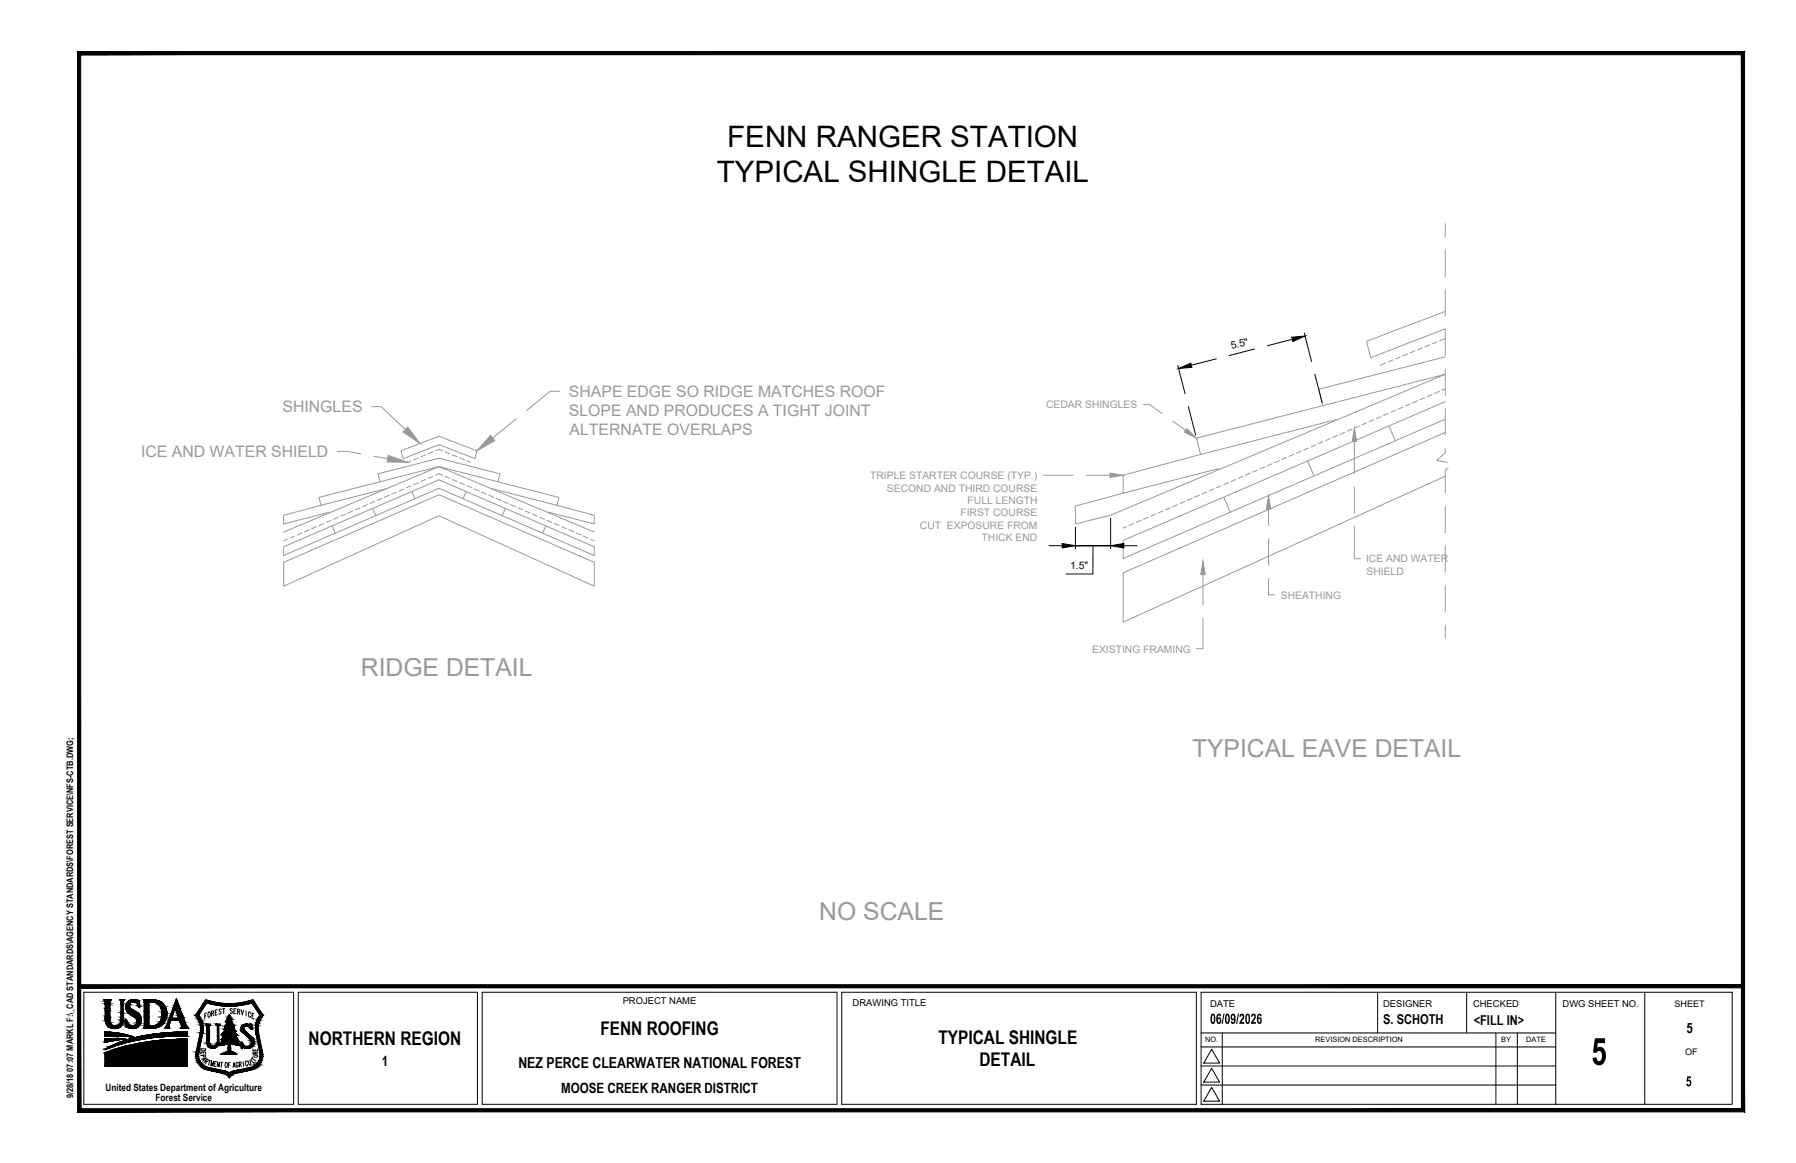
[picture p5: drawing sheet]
<svg xmlns="http://www.w3.org/2000/svg" width="432mm" height="279mm" viewBox="0 0 432 279" stroke-linecap="round" stroke-linejoin="round" font-family="sans-serif">
<defs><g id="words">
<text font-size="10.3" x="382.6" y="255.8">5</text>
<g font-size="7.1">
<text x="174.9" y="35.2">FENN RANGER STATION</text>
<text x="172.3" y="43.8">TYPICAL SHINGLE DETAIL</text>
</g>
<g font-size="5.9" fill="#999">
<text x="86.8" y="162.5">RIDGE DETAIL</text>
<text x="286.6" y="181.8">TYPICAL EAVE DETAIL</text>
<text x="197" y="221.1">NO SCALE</text>
</g>
<g font-size="4.5">
<text x="74.2" y="251.1">NORTHERN REGION</text>
<text x="144.4" y="248.7">FENN ROOFING</text>
<text x="225.6" y="250.8">TYPICAL SHINGLE</text>
<text x="235.5" y="256.2">DETAIL</text>
</g>
<text font-size="4" x="58.9" y="256.8">L</text>
<g font-size="3.9">
<text x="290.9" y="246">06/09/2026</text>
<text x="405.3" y="261">5</text>
</g>
<g font-size="3.8" fill="#999">
<text x="136.8" y="95.4">SHAPE EDGE SO RIDGE MATCHES ROOF</text>
<text x="67.9" y="99.1">SHINGLES</text>
<text x="136.8" y="100">SLOPE AND PRODUCES A TIGHT JOINT</text>
<text x="136.9" y="104.6">ALTERNATE OVERLAPS</text>
<text x="33.9" y="109.8">ICE AND WATER SHIELD</text>
</g>
<text font-size="3.6" x="124.6" y="256.6">NEZ PERCE CLEARWATER NATIONAL FOREST</text>
<g font-size="3.5">
<text x="47.3" y="256.1">A</text>
<text x="59.3" y="256.1">T</text>
</g>
<g font-size="3.4">
<text x="405.5" y="248.2">5</text>
<text x="91.8" y="256.2">1</text>
<text x="134.9" y="262.6">MOOSE CREEK RANGER DISTRICT</text>
</g>
<g font-size="3.3">
<text x="332.5" y="246.1">S. SCHOTH</text>
<text x="354.3" y="246.1">&lt;FILL IN&gt;</text>
</g>
<g font-size="3.1">
<text x="46.9" y="253.6">D</text>
<text x="46.9" y="254.4">E</text>
<text x="46.9" y="255.1">P</text>
<text x="59.6" y="255.1">U</text>
<text x="59.6" y="254.4">R</text>
<text x="59.6" y="253.6">E</text>
</g>
<g font-size="2.5">
<text x="296.1" y="83.9" transform="rotate(-14 296.1 83.9)">5.5&quot;</text>
<text x="257.3" y="136.6">1.5&quot;</text>
</g>
<g font-size="2.5" fill="#999">
<text x="251.5" y="98.1">CEDAR SHINGLES</text>
<text x="209.2" y="115.1">TRIPLE STARTER COURSE (TYP.)</text>
<text x="213.3" y="118.1">SECOND AND THIRD COURSE</text>
<text x="230.9" y="124.1">FIRST COURSE</text>
<text x="232.6" y="121.1">FULL LENGTH</text>
<text x="221.2" y="127.1">CUT EXPOSURE FROM</text>
<text x="236" y="130">THICK END</text>
<text x="328.4" y="135.1">ICE AND WATER</text>
<text x="307.9" y="143.8">SHEATHING</text>
<text x="328.5" y="138.1">SHIELD</text>
<text x="262.6" y="156.8">EXISTING FRAMING</text>
</g>
<g font-size="2.4">
<text x="25.4" y="262">United States Department of Agriculture</text>
<text x="37.4" y="264.5">Forest Service</text>
</g>
<g font-size="2.3">
<text x="149.7" y="241.2">PROJECT NAME</text>
<text x="205" y="241.6">DRAWING TITLE</text>
<text x="290.9" y="242">DATE</text>
<text x="332.5" y="242">DESIGNER</text>
<text x="354.2" y="242">CHECKED</text>
<text x="375.7" y="242">DWG SHEET NO.</text>
</g>
<g font-size="2.2">
<text x="402.6" y="242">SHEET</text>
<text x="405.1" y="253.4">OF</text>
<text x="17.6" y="263.9" transform="rotate(-90 17.6 263.9)">9/28/18 07:07 MARKL F:\_CAD STANDARDS\AGENCY STANDARDS\FOREST SERVICE\NFS-CTB.DWG;</text>
</g>
<g font-size="1.8">
<text x="289.8" y="250.4">NO.</text>
<text x="316.2" y="250.4">REVISION DESCRIPTION</text>
<text x="361" y="250.4">BY</text>
<text x="366.9" y="250.4">DATE</text>
</g>
</g></defs>
<g fill="none" stroke="#000" stroke-width=".24">
<path d="M313.6 80l1.7 6.8M283.2 87.8l1.7 6.8M285.7 97.7l1.8 6.8M292.4 86.2l-6 1.5M301.6 83.8l-6.1 1.6M310.7 81.5l-6 1.6M316.1 89.9l1.8 6.8M252.2 131.1h3.2M258.6 126.6v5.3M262.8 131.1v6.8h-6.5M267 131.1h-8.4h8.4M267 124.5v7.4"/>
<path d="M270.2 131.1h3.2M20.2 238.4h50.4v26.9h-50.4zM71.7 238.4h43.1v26.9h-43.1zM115.9 238.4h85.3v26.9h-85.3zM202.4 238.4h85.2v26.9h-85.2zM331.2 238.4v9.8M352.6 238.4v9.8M374 238.4v26.9M395.4 238.4h-106.6v26.9h127.7v-26.9h-21.1v26.9M25 240.2h1.7l-.3 .5v3.9a1.4 1.4 0 0 0 .6 1.7 1.4 1.4 0 0 0 1.8-.3l.3-.8v-1.4v-3.1l-.2-.5h1l-.3 .4v3.8a2.21 2.21 0 0 1-2.1 2.7 2.21 2.21 0 0 1-2.2-2.6v-3.9zM25.2 249.5l4.9 .1-4.9 .8zM25.2 252.1l.6-.3a28.3 28.3 0 0 1 8.3-2.9l5.7-.8 5.2-.2v1l-5.5 .1-6 .8a47.9 47.9 0 0 0-8.1 2.3z"/>
<path d="M25.2 247.9h.3a18.4 18.4 0 0 1 6.5 1.2l-4.3-.3-2.5 .1zM25.3 252.9a43.7 43.7 0 0 1 9.9-2.6l4.2-.4 5.6-.2v6.5h-19.8zM30.8 240.7a1.99 1.99 0 0 1 2.6-.2l.1 1.5-.2-.4a1.1 1.1 0 0 0-1-1 1.1 1.1 0 0 0-1.1 .9l.1 .7 1.1 .7a2.15 2.15 0 0 1 1.3 3.2 2.15 2.15 0 0 1-3.4 .4v-1.4a1.43 1.43 0 0 0 .9 1.3 1.43 1.43 0 0 0 1.5-.3 1.46 1.46 0 0 0-1.1-2.2 2.06 2.06 0 0 1-.8-3.2zM34.5 240.2h1.9a3.4 3.4 0 0 1 3.7 3.2 3.4 3.4 0 0 1-3.4 3.6h-2.2l.2-.5v-5.8zM35.8 240.7a2.71 2.71 0 0 1 3.1 3.5 2.29 2.29 0 0 1-3.1 2.1zM42.1 242.2l.8 2.4h-1.6zM42.4 240l2.4 6.4 .5 .6h-1.8l.2-.4-.6-1.5-2 .1-.5 1.5 .2 .3h-1.2l.4-.6zM47 243.9l.7 1.1 .5 1.8v1.3l-1 4.7M47.8 243.9l.6 1.1 .5 1.9-.1 1.3-1 4.7M49.5 244l-.3 .2M49.6 246.3l.1 4.1a1.44 1.44 0 0 0 1.5 1.5 1.44 1.44 0 0 0 1.4-1.5v-4l.3-.1v-.3h-1v.3l.4 .1v4a.94 .94 0 0 1-1 1 .94 .94 0 0 1-.9-1v-4l.1-.4h-1l.1 .3M49.7 243.3l-.5 .2v1.4"/>
<path d="M49.7 240.9l-1.9 3M49.7 240.9a18.2 18.2 0 0 0 10.9 0M50 257.1l3.8 .8M50.1 256.5l3.8 .7 1.3 .7M50.2 243.1h.1a.8 .8 0 0 1-.2 1.3 1.13 1.13 0 0 1 .1-1.3zM50.9 243.5l.4-.2v-.5l-.4 .1v1.3M51.1 243.4l.3 .6M51.5 255.5l.3 .1M52 243.2h-.2M52 255.1l-.4-.1-.2 1.2h.5M52.2 242.6l-.4 .1v1.2l.4-.1M52.8 255.2l-.1 1.1-.4-1.2-.1 1.2"/>
<path d="M53.1 255.2h.4M53.2 242.6a.29 .29 0 0 0-.4-.1 .29 .29 0 0 0 0 .5l.2 .1a.31 .31 0 0 1 .1 .4 .31 .31 0 0 1-.5 0M53.3 255.2l-.1 1.2M53.4 248.4h.4l-.2 .5M53.6 253.1l-.4 .2 3.4-.1M53.6 248.1l-.2 .3M53.8 242.3v1.2M53.9 247.7l-.3 .4M53.9 248.7v-.1l-.3 .3M53.9 248.8l-.7 1h.5l-.7 .8v.6M54 242.3l-.5 .1M54.2 246.9l-.2 .5 .3-.1-.4 .4"/>
<path d="M54.3 255.3a.68 .68 0 0 1 0 1.2l-.2-.5zM54.6 245.5l-.2 .7-.4 .4 .2 .1v.2M54.7 250.6l-.7 .4-1 .1M54.7 250.6l.2 .1M54.8 252.6l-1.2 .5M54.9 250.7l-.1 1.8M54.9 255.9h.3M55.4 255.3h-.5v1.2M55.4 251v1.5l.5 .2M55.4 244.4l-.3-.6-.8 1.5 .1 .2h.1M55.4 250.4l1.3 .6M55.4 244.4l.3 .5"/>
<path d="M55.5 250.4l-.1 .6M55.7 244.9h-.1v.2l.6 1.1h-.4M55.9 246.2l.4 .6M55.9 242.5l-.4-.2-.2 .1 .1 .3a.52 .52 0 0 1 .4 .7l-.5-.1M55.9 252.7l.1 .1M56 252.8h.1M56 252.8l.9 .5-.3-.1M56.1 246.7l.2 .6M56.1 246.8h.2M56.2 242.9h.3M56.3 247.3l.1 .1M56.4 247.4l.3 .3h-.2"/>
<path d="M56.4 256l-.3 .1M56.4 247.7h-.1l.8 1h-.2M56.6 256.4l-.4-1.1-.2 1.2M56.7 248.6l.2 .1M56.7 248.6l-.1 .1 .4 1M56.7 242.4l-.5-.1v1.2h.5M57 250.9l-.1 .2-.2-.1M57.1 249.6l.3 .6-.3-.2 .3 .8v.3l-.1-.2h-.3M57.1 243h.5v-.5l-.5-.1v1.2M57.2 255.5l-.2-.3a.66 .66 0 0 0 .1 1.2l.2-.3-.2-.2M57.4 243l.3 .7M57.5 255.7l.5-.1-.1-.4h-.4l.1 1.1"/>
<path d="M57.9 247.4l.3 .6M58 242.5l.3 1.3 .3-1.1M58.2 248l2.1 1.8 .2 .5M58.3 251.3v.6h-.3v-1.5h.3a1.15 1.15 0 0 0 1 1.1M58.8 247.6l2 1.7M58.9 246.6l.5-.1 .6 .1M58.9 246.6l-.3 .5 .2 .4M59.1 242.8v1.3M60 246.6l.2 .7h.3v-1.3h-.4v.3a1.37 1.37 0 0 0-1.5-.2 1.37 1.37 0 0 0-.7 1.3M60.1 256.5l-4.1 .8-.9 .6M60.3 257.1l-4.1 .9-.6 .4-.5 .6-.4-.6-.9-.6M60.3 243.5l-.4-.4a.8 .8 0 0 0 .3 1.3l.1-.2"/>
<path d="M60.5 240.9l2 3-.6 1.1-.4 1.3v1.9M60.6 243.9l.3 .2M60.8 240.2l2.5 3.7M60.8 249.3l.3 .6M60.8 240.2a17.5 17.5 0 0 1-11.3 0l-2.5 3.7M61 243.5l-.4-.2v1.3l.4 .3M61.1 249.9a1.63 1.63 0 0 1-.9 1.8 1.63 1.63 0 0 1-1.9-.4M61.5 248.2l1 4.7M63.3 243.9l-.7 1.1-.5 1.8v1.3l1 4.7M288.8 251.5h85.2M288.8 256.1h85.2M288.8 248.2h85.2"/>
<path d="M291.3 256.7l1.9 3.3h-3.8zM291.3 252.1l1.9 3.3h-3.8zM293.9 248.2v17.1M359.6 248.2v17.1M364.8 248.2v17.1M288.8 260.7h85.2M291.3 261.2l1.9 3.3h-3.8z"/>
</g>
<g fill="#000" stroke="#000" stroke-width=".24">
<path d="M283.4 88.5l2.9-1.3 .3 1zM310.6 81l3.2-.3-3 1.3zM255.4 130.6l3.2 .5-3.2 .5zM267 131.1l3.2-.5v1zM25.2 250.4h.2zM25.2 248.9h.2zM25.5 249.5h3.8zM25.4 252.1h.1zM26.2 249.5h2.7zM26.7 248.8h4.5zM27.4 247.1h.2zM27.4 247.1h.3z"/>
<path d="M27.5 248.8h3.8zM27.6 248.8h3.7zM28.9 240.3h.9zM31.6 247.1h.7zM31.9 240.1h.5zM34.5 248.9h10.5zM34.5 247h.2zM34.7 240.7h4zM35.9 250.2h9.1zM35.9 246.5h2.7zM35.1 240.2h1.4zM36.5 246.5h2.1z"/>
<path d="M36.7 240.7h2zM37.3 250.1h7.7zM37.9 250h7.1zM38.3 250h6.7zM39.1 249.9h5.9zM39.2 249.9h5.8zM39.6 249.9h5.4zM39.8 248.1h5.2zM40 248.1h5zM40.2 248.1h4.8zM40.7 248.1h4.3zM41 248.1h4z"/>
<path d="M41.6 249.7h3.4zM42.7 249.7h2.3zM42.9 248h2.1zM43.3 247.9h1.7zM43.3 249.7h1.7zM43.4 247.9h1.6zM44.3 249.7h.7zM44.4 248.9h.6zM44.5 249.7h.3zM44.1 247.9h.8zM49.5 240.2l1.1 .3h-1.4zM53 251.1h.1z"/>
<path d="M53.2 249.8h.1zM53.3 253.2h.1zM53.4 248.3h.2zM53.6 248.8h.1zM54 247.4h.1zM54.1 247h2.1zM54 247.3h.1zM54.4 245.5h.1zM54.5 252.8h1.4zM54.6 253.3h.3zM54.7 258.4h.8l-.2 .3zM55.1 253.3h.3z"/>
<path d="M55.1 253.3h.5zM56 250.8h.2zM56.3 252.9h.1zM56.4 247.7h.3zM56.5 247.7h.1zM56.7 251h.2zM56.8 248.7h.1zM57.3 250.1l.1 .1zM57.3 250.9h.1zM58 250.4h.3zM59 246h.5zM59.7 240.5l1.1-.3 .2 .3z"/>
<path d="M19 236.6v.7l400.1-.7zM19 237.3l400.1-.7v.7z"/>
<path d="M25.2 247.9h.3zM25.2 247.9h.3zM25.2 247.9h.3zM25.2 247.9h.3z"/>
<path d="M25.2 248.9h.2zM25.2 248.9h.2z"/>
<path d="M25.2 250.4h.3zM25.2 250.4h.2z"/>
<path d="M25.2 247.9h.3zM25.2 247.9h.3z"/>
<path d="M25.2 247.9h.5zM25.2 247.9h.5z"/>
<path d="M25.2 247.9l.7 .1zM25.2 247.9l.7 .1z"/>
<path d="M25.2 248.8h.5zM25.2 248.8h.6z"/>
<path d="M25.2 248.8h.5zM25.2 248.8l.2 .1z"/>
<path d="M25.2 248.8h.6zM25.2 248.8h.6zM25.2 248.8h.6zM25.2 248.8h.6z"/>
<path d="M25.6 251.9l-.1 .2 .3-.2zM25.4 252.1l.2-.2z"/>
<path d="M25.7 251.9h.3zM25.6 251.9h.2z"/>
<path d="M25.7 251.9h.3zM25.7 251.9h.3z"/>
<path d="M25.7 251.8h.3zM25.7 251.9h.3z"/>
<path d="M25.8 251.8h.3zM25.8 251.8h.2z"/>
<path d="M25.8 251.8h.4zM25.8 251.8h.3z"/>
<path d="M25.2 250.2l.3 .2 .7-.2zM25.2 250.2l.3 .2h-.3z"/>
<path d="M25.2 248h1.1zM25.2 248h1.1z"/>
<path d="M25.2 248h1.2zM25.2 248h1.2z"/>
<path d="M25.2 250.2h1.1zM25.2 250.2h1z"/>
<path d="M25.3 240.7h1.1zM25.3 240.7h1.1z"/>
<path d="M25.3 240.7h1.1zM25.3 240.7h1.1zM25.3 240.7h1.1zM25.3 240.7h1.1z"/>
<path d="M25.3 240.7l1.1 .2v-.2zM25.3 240.7l1.1 .2h-1.1z"/>
<path d="M25.3 240.9l1.1 .2v-.2zM25.3 240.9l1.1 .2h-1.1z"/>
<path d="M25.3 241.1l1.1 .3v-.3zM25.3 241.1l1.1 .3h-1.1z"/>
<path d="M25.3 241.4l1.1 .9v-.9zM25.3 241.4l1.1 .9h-1.1z"/>
<path d="M25.3 242.3l1.1 .5v-.5zM25.3 242.3l1.1 .5h-1.1z"/>
<path d="M25.3 242.8l1.1 1.3v-1.3zM25.3 242.8l1.1 1.3h-1.1z"/>
<path d="M25.3 244.1l1.1 .4v-.4zM25.3 244.1l1.1 .4h-1.1z"/>
<path d="M25.3 244.5l1.1 .1zM25.3 244.5l1.1 .1z"/>
<path d="M25.3 244.6h1.1zM25.3 244.6h1.1z"/>
<path d="M25.3 244.6h1.1zM25.3 244.6h1.1z"/>
<path d="M25.3 244.6l1.1 .1zM25.3 244.6l1.1 .1z"/>
<path d="M25.3 244.7h1.1zM25.3 244.7h1.1z"/>
<path d="M25.3 244.7h1.1zM25.3 244.7h1.1z"/>
<path d="M25.3 244.7l1.1 .1zM25.3 244.7l1.1 .1zM25.3 244.8h1.1zM25.3 244.8h1.1z"/>
<path d="M25.3 244.8l1.1 .1zM25.3 244.8l1.1 .1z"/>
<path d="M25.3 240.5l1.1 .1v-.1zM25.3 240.5l1.1 .1h-1.1z"/>
<path d="M25.3 240.6h1.1zM25.3 240.6l1.1 .1zM25.3 240.7h1.1zM25.3 240.7h1.1zM25.3 240.7h1.1zM25.3 240.7h1.1z"/>
<path d="M25.3 244.9l1.1 .1zM25.3 244.9l1.1 .1z"/>
<path d="M25.3 245h1.1zM25.3 245h1.1z"/>
<path d="M25.3 245h1.1zM25.3 245h1.1z"/>
<path d="M25.3 245l1.1 .1zM25.3 245l1.1 .1z"/>
<path d="M25.3 245.1l1.1 .2v-.2zM25.3 245.1l1.1 .2h-1.1z"/>
<path d="M25.3 245.3h1.2zM25.3 245.3h1.2z"/>
<path d="M25.2 248h1.6zM25.2 248h1.6z"/>
<path d="M25.3 245.3l1.2 .3v-.3zM25.3 245.3l1.2 .3h-1.1z"/>
<path d="M26 251.7h.5zM25.8 251.8h.4z"/>
<path d="M25.2 240.4h1.3zM25.2 240.4l1.2 .1zM25.3 240.5h1.1zM25.3 240.5h1.1z"/>
<path d="M25.4 245.6l1.1 .1zM25.4 245.6l1.1 .1z"/>
<path d="M25.2 240.4h1.3zM25.2 240.4h1.3z"/>
<path d="M25.2 240.3h1.3zM25.2 240.3l1.3 .1z"/>
<path d="M25.4 245.7l1.2 .1-.1-.1zM25.4 245.7l1.2 .1h-1.1zM25.5 245.8h1.1zM25.5 245.8h1.1z"/>
<path d="M25.1 240.3h1.5zM25.1 240.3h1.4z"/>
<path d="M25.1 240.3h1.5zM25.1 240.3h1.5z"/>
<path d="M25.5 245.8l1.1 .1zM25.5 245.8l1.1 .1z"/>
<path d="M25 240.2h1.6zM25 240.2h1.6zM25 240.2h1.6zM25 240.2h1.7z"/>
<path d="M25 240.2l1.6 .1zM25 240.2l1.6 .1z"/>
<path d="M25 240.3h1.6zM25 240.3h1.6z"/>
<path d="M25.1 240.3h1.5zM25.1 240.3h1.5z"/>
<path d="M25.5 245.9l1.2 .1zM25.5 245.9l1.2 .1z"/>
<path d="M25 240.2h1.7zM25 240.2h1.7zM25 240.2h1.7zM25 240.2h1.7z"/>
<path d="M25 240.2h1.7zM25 240.2h1.7z"/>
<path d="M25.6 246l1.1 .1zM25.6 246l1.1 .1z"/>
<path d="M26.2 251.6h.5zM26 251.7h.5z"/>
<path d="M25.6 246.1l1.2 .1zM25.6 246.1l1.2 .1z"/>
<path d="M25.2 248l2.1 .1zM25.2 248l2.1 .1z"/>
<path d="M25.7 246.2h1.2zM25.7 246.2h1.2zM25.7 246.2h1.2zM25.7 246.2h1.2z"/>
<path d="M25.7 246.2h1.2zM25.7 246.2h1.2z"/>
<path d="M25.7 246.2l1.4 .2-.2-.2zM25.7 246.2l1.4 .2h-1.3z"/>
<path d="M26.4 251.5h.5zM26.2 251.6h.5z"/>
<path d="M25.2 250.1l1.1 .1 .7-.1zM25.2 250.1l1.1 .1h-1.1z"/>
<path d="M25.8 246.4h1.3zM25.8 246.4h1.3z"/>
<path d="M26.5 251.4h.6zM26.4 251.5h.5z"/>
<path d="M25.8 246.4l1.6 .1zM25.8 246.4l1.6 .1z"/>
<path d="M25.2 248.1h2.6zM25.2 248.1h2.6z"/>
<path d="M25.9 246.5h1.5zM25.9 246.5h1.5z"/>
<path d="M26.6 251.4h.8zM26.5 251.4h.6z"/>
<path d="M25.9 246.5h1.6zM25.9 246.5h1.6z"/>
<path d="M25.2 250h2.2zM25.2 250l1.8 .1z"/>
<path d="M25.9 246.5h1.7zM25.9 246.5h1.7z"/>
<path d="M25.9 246.5h1.8zM25.9 246.5h1.8z"/>
<path d="M25.2 248.1l3 .1zM25.2 248.1l3 .1z"/>
<path d="M25.2 249.9h2.6zM25.2 249.9l2.2 .1z"/>
<path d="M26.9 251.2l.5 .2 .4-.2zM26.6 251.4l.3-.2 .5 .2z"/>
<path d="M27.2 247.1h.7zM27.2 247.1h.5z"/>
<path d="M27.1 247.1h.9zM27.1 247.1h.8z"/>
<path d="M27.1 251.1h1zM26.9 251.2h.9z"/>
<path d="M25.2 249.9h3zM25.2 249.9h2.6z"/>
<path d="M25.2 248.2h3.2zM25.2 248.2h3.2z"/>
<path d="M26.9 247h1.3zM26.9 247l1.1 .1z"/>
<path d="M26.8 247h1.5zM26.8 247h1.4z"/>
<path d="M27.3 251.1h1zM27.1 251.1h1z"/>
<path d="M28.3 249.5h.1zM28.3 249.5h.1z"/>
<path d="M25.2 248.2h3.5zM25.2 248.2h3.5z"/>
<path d="M28.3 249.5h.1zM28.2 249.5h.2z"/>
<path d="M28.2 249.5h.4zM28 249.5h.6z"/>
<path d="M25.2 249.8h3.3zM25.2 249.8l3 .1z"/>
<path d="M26.6 246.9h1.9zM26.6 246.9l1.7 .1z"/>
<path d="M26.5 246.9h2.1zM26.5 246.9h2z"/>
<path d="M28 249.5h.8zM26.9 249.5h1.9z"/>
<path d="M25.2 249.8h3.4zM25.2 249.8h3.3z"/>
<path d="M27.4 251h1.2zM27.3 251.1h1z"/>
<path d="M25.2 248.2l3.8 .1zM25.2 248.2l3.8 .1z"/>
<path d="M26.4 246.8h2.3zM26.4 246.8l2.2 .1z"/>
<path d="M26.3 246.8h2.5zM26.3 246.8h2.4z"/>
<path d="M26.9 249.5h2zM26.5 249.5h2.4z"/>
<path d="M26.2 246.7h2.6zM26.2 246.7l2.6 .1z"/>
<path d="M28.9 240.2h1zM28.9 240.2h1zM28.9 240.2h1zM28.9 240.2h1zM28.9 240.2h1zM28.9 240.2h1z"/>
<path d="M26.5 249.5h2.4zM26.2 249.5h2.7z"/>
<path d="M26.1 246.7h2.8zM26.1 246.7h2.7z"/>
<path d="M26.2 249.5h2.7zM26.2 249.5h2.7zM26.2 249.5h2.7z"/>
<path d="M26.2 249.5h2.8zM26.1 249.5h2.9z"/>
<path d="M27.7 250.9l.9 .1 .4-.1zM27.4 251l.3-.1 .9 .1z"/>
<path d="M25.2 248.3h3.9zM25.2 248.3h3.9z"/>
<path d="M26.1 249.5h2.9zM26 249.5h3z"/>
<path d="M25.2 249.7h3.8zM25.2 249.7l3.4 .1z"/>
<path d="M26 249.5h3.2zM25.7 249.5h3.5z"/>
<path d="M29 240.4h.7zM29 240.4h.7z"/>
<path d="M26 246.6h3zM26 246.6l2.9 .1z"/>
<path d="M26 246.5h3zM26 246.5l3 .1z"/>
<path d="M25.9 246.5h3.2zM25.9 246.5h3.1z"/>
<path d="M27.9 246.5h1.2zM27.7 246.5h1.4z"/>
<path d="M28.1 246.5h1zM27.9 246.5h1.2z"/>
<path d="M28.3 246.4h.8zM28.1 246.5h1z"/>
<path d="M25.2 248.3h4.1zM25.2 248.3h4.1z"/>
<path d="M25.7 249.5h3.6zM25.5 249.5h3.8z"/>
<path d="M28.4 246.4h.8zM28.3 246.4h.8z"/>
<path d="M28.4 246.3h.8zM28.4 246.4h.8z"/>
<path d="M25.5 249.5h3.8zM25.5 249.5h3.8zM25.4 249.5h3.9z"/>
<path d="M28.6 246.3h.7zM28.4 246.3h.8z"/>
<path d="M25.2 248.3l4.2 .1zM25.2 248.3l4.2 .1z"/>
<path d="M25.4 249.5h3.9zM25.4 249.5h3.9z"/>
<path d="M28.7 246.1l.6 .2v-.2zM28.7 246.1l.6 .2h-.7z"/>
<path d="M25.4 249.5h4.1zM25.3 249.5h4.2z"/>
<path d="M25.2 249.7h4.1zM25.2 249.7h3.8z"/>
<path d="M28.7 246.1h.7zM28.7 246.1h.6z"/>
<path d="M28.8 246h.6zM28.8 246l.6 .1h-.7z"/>
<path d="M28 250.7l1 .2 .4-.2zM27.7 250.9l.3-.2 1 .2z"/>
<path d="M28.9 245.9h.5zM28.9 245.9h.6z"/>
<path d="M28.9 245.9l.5 .1v-.1zM28.9 245.9l.5 .1h-.6z"/>
<path d="M25.2 248.4h4.6zM25.2 248.4h4.6z"/>
<path d="M25.3 249.5h4.3zM25.3 249.5h4.3z"/>
<path d="M29 245.6l.5 .3v-.3zM29 245.6l.5 .3h-.6z"/>
<path d="M29 245.5h.5zM29 245.5l.5 .1z"/>
<path d="M25.3 249.5h4.4zM25.3 249.5h4.4z"/>
<path d="M29.1 245.2l.5 .1v-.1zM29.1 245.2l.5 .1h-.6z"/>
<path d="M29 245.3l.5 .2 .1-.2zM29 245.3l.5 .2h-.5z"/>
<path d="M29.1 243l.5 .3v-.3zM29.1 243l.5 .3h-.5z"/>
<path d="M29.1 243.3l.5 .1zM29.1 243.3l.5 .1z"/>
<path d="M29.1 243.4l.5 .1zM29.1 243.4l.5 .1z"/>
<path d="M29.1 243.5l.5 .3v-.3zM29.1 243.5l.5 .3h-.5z"/>
<path d="M29.1 243.8l.5 .6v-.6zM29.1 243.8l.5 .6h-.5z"/>
<path d="M29.1 244.4l.5 .1v-.1zM29.1 244.4l.5 .1h-.5z"/>
<path d="M29.1 244.5l.5 .3v-.3zM29.1 244.5l.5 .3h-.5z"/>
<path d="M29.1 244.8l.5 .1zM29.1 244.8l.5 .1z"/>
<path d="M29.1 244.9h.5zM29.1 244.9h.5zM29.1 244.9h.5zM29.1 244.9h.5z"/>
<path d="M29.1 244.9h.5zM29.1 244.9h.5z"/>
<path d="M29.1 244.9l.5 .1zM29.1 244.9l.5 .1z"/>
<path d="M29.1 245h.5zM29.1 245h.5z"/>
<path d="M29.1 245h.5zM29.1 245h.5z"/>
<path d="M29.1 245h.5zM29.1 245l.5 .2z"/>
<path d="M29.1 240.6l.5 .1zM29.1 240.6l.5 .1z"/>
<path d="M29.1 240.7h.5zM29.1 240.7h.5z"/>
<path d="M29.1 240.7h.5zM29.1 240.7h.5z"/>
<path d="M29.1 240.7h.5zM29.1 240.7h.5z"/>
<path d="M29.1 240.7l.5 .1zM29.1 240.7l.5 .1z"/>
<path d="M29.1 240.8h.5zM29.1 240.8h.5z"/>
<path d="M29.1 240.8h.5zM29.1 240.8h.5z"/>
<path d="M29.1 240.8l.5 .1zM29.1 240.8l.5 .1zM29.1 240.9h.5zM29.1 240.9h.5z"/>
<path d="M29.1 240.9h.5zM29.1 240.9h.5zM29.1 240.9h.5zM29.1 240.9h.5z"/>
<path d="M29.1 240.9h.5zM29.1 240.9h.5z"/>
<path d="M29.1 240.9h.5zM29.1 240.9h.5z"/>
<path d="M29.1 240.9l.5 .1zM29.1 240.9l.5 .1z"/>
<path d="M29.1 241l.5 2v-2zM29.1 241l.5 2h-.5z"/>
<path d="M29.1 240.5h.6zM29.1 240.5l.5 .1z"/>
<path d="M29 240.4h.7zM29 240.4l.7 .1z"/>
<path d="M29 240.3h.7zM29 240.3l.7 .1z"/>
<path d="M25.2 248.4l5.2 .2-.6-.2zM25.2 248.4l5.2 .2h-5.2z"/>
<path d="M25.3 249.5h4.5zM25.3 249.5h4.5z"/>
<path d="M25.3 249.5h4.5zM25.2 249.5h4.6z"/>
<path d="M25.2 249.6h4.6zM25.2 249.6l4.1 .1z"/>
<path d="M28.9 240.3h.9zM28.9 240.3h.9zM29 240.3h.8zM29 240.3h.8z"/>
<path d="M29 240.3h.8zM29 240.3h.7z"/>
<path d="M25.2 249.5l4.7 .1zM25.2 249.5l4.7 .1z"/>
<path d="M28.9 240.3h.9zM28.9 240.3h.9z"/>
<path d="M28.9 240.2h1zM28.9 240.2h1z"/>
<path d="M28.9 240.2h1zM28.9 240.2l.9 .1zM28.9 240.3h.9z"/>
<path d="M25.2 249.6h4.8zM25.2 249.6h4.8zM25.2 249.6h4.8zM25.2 249.6h4.8z"/>
<path d="M25.2 249.6h4.9zM25.2 249.6h4.9z"/>
<path d="M25.2 249.6h4.9zM25.2 249.6h4.6z"/>
<path d="M30.3 246.6h3zM30.3 246.6h3z"/>
<path d="M30.3 241.5h.9zM30.3 241.5h.9z"/>
<path d="M30.3 245.1l.1 .2zM30.3 245.1l.1 .2z"/>
<path d="M30.3 245.3h.1zM30.3 245.3h.1z"/>
<path d="M30.3 245.3h.1zM30.3 245.3h.1z"/>
<path d="M30.3 245.3l.2 .2zM30.3 245.3l.2 .2z"/>
<path d="M25.2 248.6l5.9 .2-.7-.2zM25.2 248.6l5.9 .2h-5.9z"/>
<path d="M30.3 245.5h.2zM30.3 245.5h.2z"/>
<path d="M28.7 250.5l.7 .2 1.1-.2zM28 250.7l.7-.2 .7 .2z"/>
<path d="M30.3 245.5l.2 .1zM30.3 245.5l.2 .1z"/>
<path d="M30.3 245.6l.3 .1zM30.3 245.6l.3 .1z"/>
<path d="M30.3 245.7l.3 .2v-.2zM30.3 245.7l.3 .2h-.3z"/>
<path d="M28.7 250.4h1.9zM28.7 250.5h1.8z"/>
<path d="M30.3 245.9l.4 .1zM30.3 245.9l.4 .1z"/>
<path d="M28.8 250.4h1.9zM28.7 250.4h1.9z"/>
<path d="M30.3 246l.6 .1-.2-.1zM30.3 246l.6 .1h-.6z"/>
<path d="M28.9 250.4h1.9zM28.8 250.4h1.9z"/>
<path d="M28.9 250.4h2zM28.9 250.4h1.9z"/>
<path d="M30.3 246.1l.9 .3-.3-.3zM30.3 246.1l.9 .3h-.9z"/>
<path d="M29 250.3h2zM28.9 250.4h2z"/>
<path d="M29 250.3h2zM29 250.3h2z"/>
<path d="M25.2 248.8h6zM25.2 248.8h6z"/>
<path d="M29.1 250.3h2zM29 250.3h2z"/>
<path d="M30.3 241.6l.9 .1zM30.3 241.6l.9 .1z"/>
<path d="M30.3 241.5h.9zM30.3 241.5h.9z"/>
<path d="M30.3 241.5h.9zM30.3 241.5l.8 .1z"/>
<path d="M30.3 241.7l.9 .1zM30.3 241.7l.9 .1z"/>
<path d="M30.3 241.8l.9 .2v-.2zM30.3 241.8l.9 .2h-.9z"/>
<path d="M30.3 246.4l1.1 .1zM30.3 246.4l1.1 .1zM30.3 246.5h1.1zM30.3 246.5h1.1z"/>
<path d="M30.4 241.2l.8 .1zM30.4 241.2l.8 .1z"/>
<path d="M30.4 241.3l.8 .2v-.2zM30.4 241.3l.8 .2h-.9z"/>
<path d="M30.3 242l1 .1zM30.3 242l1 .1h-1z"/>
<path d="M25.8 248.8h5.4zM25.8 248.8h5.4z"/>
<path d="M25.9 248.8h5.3zM25.9 248.8h5.3z"/>
<path d="M26.1 248.8h5.1zM26.1 248.8h5.1zM26.7 248.8h4.5z"/>
<path d="M26.7 248.8h4.6zM26.7 248.8h4.6z"/>
<path d="M30.3 242.1l1 .1zM30.3 242.1l1 .1z"/>
<path d="M27.2 248.8h4.1zM27.2 248.8h4.1zM27.5 248.8h3.8z"/>
<path d="M30.5 241.1l.7 .1 .1-.1zM30.5 241.1l.7 .1h-.8z"/>
<path d="M27.6 248.8h3.7zM27.6 248.8h3.7zM27.6 248.8h3.7z"/>
<path d="M27.7 248.8l3.6 .1zM27.7 248.8l3.6 .1z"/>
<path d="M30.5 241h.8zM30.5 241l.8 .1z"/>
<path d="M30.3 242.2h1zM30.3 242.2h1z"/>
<path d="M27.9 248.9h3.5zM27.9 248.9h3.5z"/>
<path d="M30.3 242.2l1.2 .1zM30.3 242.2l1.2 .1z"/>
<path d="M30.3 246.5h1.3zM30.3 246.5h1.3z"/>
<path d="M28.2 248.9h3.2zM28.2 248.9h3.2z"/>
<path d="M28.3 248.9h3.1zM28.3 248.9h3.1z"/>
<path d="M30.6 240.9l.7 .1 .1-.1zM30.6 240.9l.7 .1h-.8z"/>
<path d="M28.5 248.9h2.9zM28.5 248.9h2.9z"/>
<path d="M28.7 248.9h2.8zM28.7 248.9h2.8z"/>
<path d="M30.6 240.9h.9zM30.6 240.9h.8z"/>
<path d="M30.3 242.3l1.3 .1zM30.3 242.3l1.3 .1z"/>
<path d="M30.6 240.8h.9zM30.6 240.8l.9 .1z"/>
<path d="M30.6 240.8h.9zM30.6 240.8h.9z"/>
<path d="M29.1 248.9h2.5zM29.1 248.9h2.5z"/>
<path d="M30.3 242.4h1.3zM30.3 242.4h1.3z"/>
<path d="M29.4 250.2h2.2zM29.1 250.3h2z"/>
<path d="M30.3 246.5h1.3zM30.3 246.5h1.3z"/>
<path d="M30.3 246.5h1.3zM30.3 246.5h1.3z"/>
<path d="M31.6 247.1h.4zM31.8 247.1h.2z"/>
<path d="M29.5 248.9h2.1zM29.5 248.9h2.1z"/>
<path d="M29.6 248.9l2.1 .1zM29.6 248.9l2.1 .1z"/>
<path d="M30.7 240.7h.9zM30.7 240.7l.8 .1z"/>
<path d="M30.3 242.4l1.4 .1zM30.3 242.4l1.4 .1z"/>
<path d="M30.3 246.5l1.5 .1zM30.3 246.5l1.5 .1z"/>
<path d="M29.9 249h1.8zM29.9 249h1.8z"/>
<path d="M29.5 250.2h2.2zM29.4 250.2h2.2z"/>
<path d="M30.3 242.5h1.4zM30.3 242.5h1.4z"/>
<path d="M30.1 249h1.8zM30.1 249h1.8z"/>
<path d="M30.3 242.5l1.6 .1zM30.3 242.5l1.6 .1h-1.5z"/>
<path d="M30.8 240.7h1zM30.8 240.7h.8z"/>
<path d="M30.8 240.7h1.1zM30.8 240.7h1z"/>
<path d="M30.8 240.6h1.1zM30.8 240.6l1.1 .1z"/>
<path d="M31.1 249l.9 .1zM31.1 249l.9 .1z"/>
<path d="M30.4 242.6l1.7 .1zM30.4 242.6l1.7 .1z"/>
<path d="M31.4 249.1h.6zM31.4 249.1h.6z"/>
<path d="M31.5 249.1h.5zM31.5 249.1h.5z"/>
<path d="M31.7 249.1h.3zM31.7 249.1h.3z"/>
<path d="M29.7 250.1h2.3zM29.5 250.2h2.2z"/>
<path d="M31.9 249.1h.1zM31.9 249.1h.1z"/>
<path d="M30.4 242.7l1.9 .1zM30.4 242.7l1.9 .1z"/>
<path d="M29.8 250h2.4zM29.7 250.1h2.3z"/>
<path d="M30.4 242.8l2 .1zM30.4 242.8l2 .1z"/>
<path d="M31.5 247.1h.8zM31.5 247.1h.8zM31.6 247.1h.7z"/>
<path d="M29.9 250h2.5zM29.8 250h2.4z"/>
<path d="M31.9 240.1h.6zM31.8 240.1h.7z"/>
<path d="M30.5 242.9l2.2 .1zM30.5 242.9l2.2 .1h-2.1z"/>
<path d="M31.3 247h1.2zM31.3 247l1 .1z"/>
<path d="M31.8 240.1l.9 .1zM31.7 240.2h1z"/>
<path d="M31.3 247h1.2zM31.3 247h1.2z"/>
<path d="M31.7 240.2h1zM31.7 240.2h1z"/>
<path d="M31.6 240.2h1.2zM31.5 240.2h1.3z"/>
<path d="M30.6 243l2.2 .1zM30.6 243l2.2 .1z"/>
<path d="M31 247h1.7zM31 247h1.5z"/>
<path d="M31 246.9h1.7zM31 246.9l1.7 .1z"/>
<path d="M31.5 240.2h1.4zM31.5 240.2h1.4z"/>
<path d="M30.6 243.1l2.3 .1zM30.6 243.1l2.3 .1z"/>
<path d="M31.5 240.2l1.6 .1zM31.2 240.3h1.9z"/>
<path d="M30.7 243.2h2.3zM30.7 243.2h2.3z"/>
<path d="M30.7 246.8h2.2zM30.7 246.8l2 .1z"/>
<path d="M30.7 243.2h2.3zM30.7 243.2h2.3z"/>
<path d="M30.6 246.8h2.4zM30.6 246.8h2.3z"/>
<path d="M30.7 243.2l2.4 .1zM30.7 243.2l2.4 .1z"/>
<path d="M30.8 243.3l2.5 .1zM30.8 243.3l2.5 .1h-2.4z"/>
<path d="M30.5 246.7h2.6zM30.5 246.7l2.5 .1z"/>
<path d="M30.4 246.7h2.7zM30.4 246.7h2.7z"/>
<path d="M31.2 240.3h2zM31.2 240.3h2z"/>
<path d="M30.4 249.9l2 .1 .8-.1zM29.9 250l.5-.1 2 .1z"/>
<path d="M30.4 246.7h2.8zM30.4 246.7h2.8z"/>
<path d="M30.4 246.7h2.8zM30.4 246.7h2.7z"/>
<path d="M31.2 240.3l2.1 .1zM31.1 240.4h2.2z"/>
<path d="M30.3 246.6h2.9zM30.3 246.6l2.9 .1z"/>
<path d="M30.3 246.6h2.9zM30.3 246.6h2.9z"/>
<path d="M30.9 243.4l2.4 .1zM30.9 243.4l2.4 .1z"/>
<path d="M30.3 246.6h3zM30.3 246.6h2.9zM30.3 246.6h2.9zM30.3 246.6h2.9z"/>
<path d="M32 246.5h1.3zM31.8 246.6h1.5z"/>
<path d="M31.1 240.4h2.3zM31.1 240.4h2.3z"/>
<path d="M30.9 243.5l2.6 .1-.2-.1zM30.9 243.5l2.6 .1z"/>
<path d="M32.2 246.5h1.2zM32 246.5h1.3z"/>
<path d="M31.1 240.4l2.3 .1zM31.1 240.4l2.3 .1z"/>
<path d="M31.1 240.5h2.3zM31 240.5h2.4z"/>
<path d="M31 240.5h2.4zM31 240.5h2.4z"/>
<path d="M31 240.5h2.4zM30.9 240.5h2.5z"/>
<path d="M30.9 240.5h2.5zM30.9 240.5h2.5z"/>
<path d="M30.9 240.5l2.5 .1zM30.9 240.5l2.5 .1z"/>
<path d="M30.9 240.6h2.5zM30.9 240.6h2.5z"/>
<path d="M30.9 240.6h2.5zM30.8 240.6h2.6z"/>
<path d="M31.9 240.6h1.5zM31.9 240.6h1.5z"/>
<path d="M32.2 240.6l1.2 .1zM32.2 240.6l1.2 .1z"/>
<path d="M32.3 240.7h1.1zM32.3 240.7h1.1z"/>
<path d="M32.4 240.7l1 .1zM32.4 240.7l1 .1z"/>
<path d="M32.6 240.8h.8zM32.6 240.8h.8z"/>
<path d="M32.6 240.8l.8 .1zM32.6 240.8l.8 .1z"/>
<path d="M32.8 240.9l.6 .1zM32.8 240.9l.6 .1z"/>
<path d="M32.9 241l.5 .2v-.2zM32.9 241l.5 .2z"/>
<path d="M33 241.2l.5 .2-.1-.2zM33 241.2l.5 .2h-.3z"/>
<path d="M32.4 246.4h1zM32.2 246.5h1.2z"/>
<path d="M33.2 241.4l.3 .1zM33.2 241.4l.3 .1z"/>
<path d="M33.3 241.5l.2 .1zM33.3 241.5l.2 .1z"/>
<path d="M33.3 241.6h.2zM33.3 241.6h.2z"/>
<path d="M33.3 241.6h.2zM33.3 241.6h.2z"/>
<path d="M33.3 241.6h.2zM33.3 241.6h.2z"/>
<path d="M33.3 241.6l.2 .1zM33.3 241.6l.2 .1z"/>
<path d="M33.4 241.8l.1 .1zM33.4 241.8l.1 .1z"/>
<path d="M31.1 243.6l2.4 .1zM31.1 243.6l2.4 .1z"/>
<path d="M32.5 246.3h1zM32.5 246.3l.9 .1z"/>
<path d="M30.6 249.8h2.9zM30.4 249.9h2.8z"/>
<path d="M31.2 243.7l2.5 .2-.2-.2zM31.2 243.7l2.5 .2h-2.1z"/>
<path d="M32.6 246.2h1zM32.5 246.3h1z"/>
<path d="M32.7 246.1l.9 .1 .1-.1zM32.7 246.1l.9 .1h-1z"/>
<path d="M31.6 243.9h2.1zM31.6 243.9h2.1z"/>
<path d="M31.6 243.9l2.2 .2-.1-.2zM31.6 243.9l2.2 .2z"/>
<path d="M32.7 246h1zM32.7 246l1 .1z"/>
<path d="M31.8 244.1l2 .1zM31.8 244.1l2 .1z"/>
<path d="M32.8 245.9l.9 .1 .1-.1zM32.8 245.9l.9 .1h-1z"/>
<path d="M30.8 249.7h3zM30.6 249.8h2.9z"/>
<path d="M32 244.2h1.8zM32 244.2h1.8z"/>
<path d="M32.1 244.2l1.7 .1v-.1zM32.1 244.2l1.7 .1z"/>
<path d="M32.3 244.3l1.6 .1zM32.3 244.3l1.6 .1z"/>
<path d="M32.9 245.7l.9 .2v-.2zM32.9 245.7l.9 .2h-1z"/>
<path d="M32.4 244.4l1.5 .1zM32.4 244.4l1.5 .1z"/>
<path d="M32.9 245.6h1zM32.9 245.6l.9 .1zM32.9 245.7h.9zM32.9 245.7h.9z"/>
<path d="M32.5 244.5h1.4zM32.5 244.5h1.4z"/>
<path d="M32.5 244.5h1.4zM32.5 244.5h1.4z"/>
<path d="M32.6 244.5l1.3 .1zM32.6 244.5l1.3 .1z"/>
<path d="M32.9 245.5h1zM32.9 245.5l1 .1z"/>
<path d="M32.6 244.6l1.3 .1zM32.6 244.6l1.3 .1z"/>
<path d="M32.7 244.7h1.2zM32.7 244.7h1.2z"/>
<path d="M32.7 244.7l1.2 .1v-.1zM32.7 244.7l1.2 .1h-1.1z"/>
<path d="M32.9 245.3l1 .1v-.1zM32.9 245.3l1 .1h-1z"/>
<path d="M32.9 245.4h1zM32.9 245.4l1 .1z"/>
<path d="M32.8 244.8l1.1 .1zM32.8 244.8l1.1 .1z"/>
<path d="M32.8 244.9l1.1 .1zM32.8 244.9l1.1 .1z"/>
<path d="M32.9 245l1 .2v-.2zM32.9 245l1 .2h-1z"/>
<path d="M32.9 245.2l1 .1v-.1zM32.9 245.2l1 .1h-1z"/>
<path d="M30.9 249.7h3.1zM30.8 249.7h3z"/>
<path d="M34.2 248.9h7.8zM34.2 248.9h7.8z"/>
<path d="M31.2 249.6h3.2zM30.9 249.7h3.1z"/>
<path d="M34.7 246.5h3.9zM34.7 246.5h3.9z"/>
<path d="M31.3 249.6h3.4zM31.2 249.6h3.2z"/>
<path d="M31.4 249.6h3.5zM31.3 249.6h3.4z"/>
<path d="M31.5 249.5h3.5zM31.4 249.6h3.5zM31.4 249.6h3.5zM31.4 249.6h3.5z"/>
<path d="M31.6 249.5h3.6zM31.5 249.5h3.5z"/>
<path d="M31.6 249.5h3.7zM31.6 249.5h3.6z"/>
<path d="M31.7 249.5h3.7zM31.6 249.5h3.7z"/>
<path d="M34.7 240.7h1.1zM34.7 240.7h1.7z"/>
<path d="M34.7 240.7h1.1zM34.7 240.7h1.1z"/>
<path d="M34.7 240.7l1.1 .1zM34.7 240.7l1.1 .1z"/>
<path d="M34.7 240.8h1.1zM34.7 240.8h1.1zM34.7 240.8h1.1zM34.7 240.8h1.1z"/>
<path d="M34.7 240.8h1.1zM34.7 240.8h1.1z"/>
<path d="M34.7 240.8l1.1 .8v-.8zM34.7 240.8l1.1 .8h-1.1z"/>
<path d="M34.7 241.6l1.1 1.5v-1.5zM34.7 241.6l1.1 1.5h-1.1z"/>
<path d="M34.7 243.1l1.1 1.2v-1.2zM34.7 243.1l1.1 1.2h-1.1z"/>
<path d="M34.7 244.3l1.1 1.8v-1.8zM34.7 244.3l1.1 1.8h-1.1z"/>
<path d="M34.7 246.1l1.1 .2v-.2zM34.7 246.1l1.1 .2h-1.1z"/>
<path d="M34.7 246.3h1.1zM34.7 246.3h1.1z"/>
<path d="M34.7 246.3l1.1 .1zM34.7 246.3l1.1 .1z"/>
<path d="M34.7 246.4h1.1zM34.7 246.4h1.1zM34.7 246.4h1.1zM34.7 246.4h1.1z"/>
<path d="M34.7 246.4l1.1 .1zM34.7 246.4l1.1 .1z"/>
<path d="M31.9 249.4h3.9zM31.7 249.5h3.7z"/>
<path d="M32 249.4h4zM31.9 249.4h3.9z"/>
<path d="M34.5 247h1.5zM34.5 247h2.2z"/>
<path d="M34.5 247h1.5zM34.5 247h.2z"/>
<path d="M35.1 240.2h1.5zM34.8 240.2h1.8z"/>
<path d="M32.3 249.3h4.2zM32 249.4h4z"/>
<path d="M34.8 240.2h1.9zM34.7 240.2h2z"/>
<path d="M34.7 240.2h2zM34.6 240.2h2.1z"/>
<path d="M34.5 247h2.2zM34.5 247h2.5z"/>
<path d="M34.6 240.2h2.1zM34.5 240.2h2.2z"/>
<path d="M34.5 240.2h2.3zM34.5 240.2h2.3z"/>
<path d="M34.5 240.2h2.4zM34.5 240.2h2.4z"/>
<path d="M34.5 240.2h2.4zM34.5 240.2h2.4z"/>
<path d="M34.5 240.2h2.5zM34.5 240.2h2.5z"/>
<path d="M34.5 247h2.5zM34.5 247h2.5z"/>
<path d="M34.5 247h2.5zM34.5 247h2.5zM34.5 247h2.5zM34.5 247h2.5z"/>
<path d="M34.5 240.2h2.5zM34.5 240.2h2.5z"/>
<path d="M34.5 240.2h2.8zM34.5 240.2h2.8z"/>
<path d="M34.5 247h2.5zM34.5 247h2.5z"/>
<path d="M32.6 249.3h4.5zM32.3 249.3h4.2z"/>
<path d="M34.5 247h2.8zM34.5 247h2.5z"/>
<path d="M34.5 240.2l3 .1zM34.5 240.2l3 .1z"/>
<path d="M34.5 247h2.9zM34.5 247h2.9z"/>
<path d="M34.5 247h2.9zM34.5 247h2.8z"/>
<path d="M34.5 246.9h2.9zM34.5 246.9l2.9 .1z"/>
<path d="M34.5 240.3l3.5 .1zM34.5 240.3l3.5 .1z"/>
<path d="M34.6 246.9h2.9zM34.6 246.9h2.8z"/>
<path d="M34.6 246.9h3.1zM34.6 246.9h2.9z"/>
<path d="M32.9 249.2h4.8zM32.6 249.3h4.5z"/>
<path d="M34.6 240.4h3.4zM34.6 240.4h3.4z"/>
<path d="M34.6 240.4l3.6 .1zM34.6 240.4l3.6 .1z"/>
<path d="M33 249.2h5zM32.9 249.2h4.8z"/>
<path d="M34.6 246.8h3.4zM34.6 246.8l3.1 .1h-3.1z"/>
<path d="M34.7 246.7h3.4zM34.7 246.7l3.3 .1z"/>
<path d="M34.6 240.5h3.8zM34.6 240.5h3.8z"/>
<path d="M33.1 249.1h5.1zM33 249.2h5z"/>
<path d="M34.7 246.7h3.5zM34.7 246.7h3.4z"/>
<path d="M34.7 240.5l3.7 .1zM34.7 240.5l3.7 .1z"/>
<path d="M34.7 246.6h3.7zM34.7 246.6l3.5 .1z"/>
<path d="M34.7 240.6l4 .1zM34.7 240.6l4 .1h-4zM34.7 240.7h4z"/>
<path d="M34.7 246.5h3.9zM34.7 246.5l3.7 .1z"/>
<path d="M36.1 246.5h2.5zM35.9 246.5h2.7zM35.8 246.5h2.8z"/>
<path d="M35.8 246.5h2.8zM35.8 246.5h2.8zM35.8 246.5h2.8zM35.8 246.5h2.8z"/>
<path d="M34.7 246.5h3.9zM34.7 246.5h3.9zM34.7 246.5h3.9zM34.7 246.5h3.9z"/>
<path d="M34.7 240.7h4zM34.7 240.7h4z"/>
<path d="M36.9 246.4h1.8zM36.5 246.5h2.1zM36.1 246.5h2.5z"/>
<path d="M33.3 249.1h5.4zM33.1 249.1h5.1z"/>
<path d="M36.4 240.7h2.3zM36.4 240.7h2.3z"/>
<path d="M36.6 240.7h2.1zM36.6 240.7h2.1zM36.7 240.7h2z"/>
<path d="M36.7 240.7h2zM36.7 240.7h2z"/>
<path d="M36.8 240.7l2 .1zM36.8 240.7l2 .1z"/>
<path d="M37 240.8h1.8zM37 240.8h1.8z"/>
<path d="M37 240.8h1.8zM37 240.8h1.8z"/>
<path d="M37.3 246.4h1.5zM36.9 246.4h1.8z"/>
<path d="M33.3 249.1h5.5zM33.3 249.1h5.4z"/>
<path d="M37.3 240.8l1.6 .1zM37.3 240.8l1.6 .1z"/>
<path d="M37.4 246.3h1.5zM37.3 246.4h1.5z"/>
<path d="M37.4 240.9l1.6 .1zM37.4 240.9l1.6 .1z"/>
<path d="M33.4 249.1h5.5zM33.3 249.1h5.5z"/>
<path d="M37.6 246.2h1.3zM37.4 246.3h1.5z"/>
<path d="M37.6 241h1.5zM37.6 241h1.5z"/>
<path d="M37.8 241l1.4 .1zM37.8 241l1.4 .1z"/>
<path d="M37.8 241.1l1.4 .1zM37.8 241.1l1.4 .1z"/>
<path d="M37.9 246l1 .2 .3-.2zM37.6 246.2l.3-.2 1 .2z"/>
<path d="M33.5 249h5.7zM33.4 249.1h5.5z"/>
<path d="M37.9 241.2h1.4zM37.9 241.2h1.4z"/>
<path d="M38.1 245.9h1.2zM38.1 245.9h1.2z"/>
<path d="M38.1 245.9l1.1 .1 .1-.1zM37.9 246l.2-.1 1.1 .1zM37.9 246h1.3zM37.9 246h1.3z"/>
<path d="M38 241.2l1.5 .2-.2-.2zM38 241.2l1.5 .2h-1.3z"/>
<path d="M38.2 245.8h1.1zM38.1 245.9h1.2z"/>
<path d="M38.2 245.8h1.2zM38.2 245.8h1.2z"/>
<path d="M38.2 245.8h1.2zM38.2 245.8h1.1z"/>
<path d="M38.2 241.4h1.3zM38.2 241.4h1.3z"/>
<path d="M38.2 241.4l1.5 .3-.2-.3zM38.2 241.4l1.5 .3h-1.2z"/>
<path d="M33.6 249h5.9zM33.5 249h5.7z"/>
<path d="M38.4 245.5l1 .3 .2-.3zM38.4 245.5l1 .3h-1.2z"/>
<path d="M38.4 245.5h1.2zM38.4 245.5h1.2z"/>
<path d="M33.6 249h6zM33.6 249h5.9z"/>
<path d="M38.5 241.7l1.2 .1zM38.5 241.7l1.2 .1z"/>
<path d="M38.5 241.8l1.3 .1-.1-.1zM38.5 241.8l1.3 .1h-1.2z"/>
<path d="M38.6 245.3l1 .2 .1-.2zM38.6 245.3l1 .2h-1.2z"/>
<path d="M33.7 249h6zM33.6 249h6z"/>
<path d="M38.6 241.9l1.2 .2zM38.6 241.9l1.2 .2z"/>
<path d="M38.6 245.2l1.1 .1 .1-.1zM38.6 245.2l1.1 .1h-1.1z"/>
<path d="M38.6 242.1h1.2zM38.6 242.1h1.2z"/>
<path d="M38.7 242.1l1.2 .3-.1-.3zM38.7 242.1l1.2 .3h-1.1z"/>
<path d="M38.7 245h1.1zM38.7 245h1.1z"/>
<path d="M38.7 245l1.1 .2v-.2zM38.7 245l1.1 .2h-1.2z"/>
<path d="M38.8 244.8l1 .2 .1-.2zM38.8 244.8l1 .2h-1.1z"/>
<path d="M38.8 242.4h1.2zM38.8 242.4h1.2z"/>
<path d="M38.8 244.8h1.1zM38.8 244.8h1.1z"/>
<path d="M38.8 242.4l1.2 .3v-.3zM38.8 242.4l1.2 .3h-1.2z"/>
<path d="M38.8 244.5l1.1 .3 .1-.3zM38.8 244.5l1.1 .3h-1.1z"/>
<path d="M38.8 242.7l1.2 .1zM38.8 242.7l1.2 .1z"/>
<path d="M38.8 244.5h1.2zM38.8 244.5h1.2z"/>
<path d="M38.9 242.8l1.2 .2-.1-.2zM38.9 242.8l1.2 .2h-1.2zM38.9 243h1.2zM38.9 243h1.2z"/>
<path d="M38.9 244.2l1.1 .3 .1-.3zM38.9 244.2l1.1 .3h-1.2z"/>
<path d="M38.9 243l1.2 .1v-.1zM38.9 243l1.2 .1h-1.2z"/>
<path d="M38.9 244.2h1.2zM38.9 244.2h1.2z"/>
<path d="M38.9 243.1l1.2 .3v-.3zM38.9 243.1l1.2 .3h-1.2zM38.9 243.4h1.2zM38.9 243.4h1.2z"/>
<path d="M38.9 243.9l1.2 .3v-.3zM38.9 243.9l1.2 .3h-1.2z"/>
<path d="M38.9 243.4l1.2 .2v-.2zM38.9 243.4l1.2 .2h-1.2z"/>
<path d="M38.9 243.6l1.2 .1zM38.9 243.6l1.2 .1z"/>
<path d="M38.9 243.7l1.2 .2v-.2zM38.9 243.7l1.2 .2h-1.2z"/>
<path d="M38.9 243.9h1.2zM38.9 243.9h1.2z"/>
<path d="M33.8 249h6.3zM33.8 249h6.4z"/>
<path d="M33.8 249h6.3zM33.7 249h6z"/>
<path d="M39.9 246.7h.7zM39.9 246.7h.7z"/>
<path d="M39.9 246.7l.7 .1zM39.9 246.7l.7 .1z"/>
<path d="M39.8 246.8h.8zM39.8 246.8h.8z"/>
<path d="M39.8 246.8l.8 .1zM39.8 246.8l.8 .1z"/>
<path d="M40 246.4h.6zM40 246.4h.6z"/>
<path d="M40 246.4l.6 .3v-.3zM40 246.4l.6 .3h-.7zM39.9 246.7h.7zM39.9 246.7h.7z"/>
<path d="M39.8 246.9h.9zM39.7 246.9h1z"/>
<path d="M39.7 246.9h1zM39.7 246.9h1z"/>
<path d="M34 249h6.7zM33.8 249h6.4z"/>
<path d="M39.7 246.9l1.1 .1zM39.7 246.9l1.1 .1z"/>
<path d="M34 249h6.8zM34 249h6.7z"/>
<path d="M40.3 245.7l.3 .7 .3-.7zM40.3 245.7l.3 .7h-.6z"/>
<path d="M34 248.9h6.9zM34 248.9l6.8 .1z"/>
<path d="M34 248.9h6.9zM34 248.9h7z"/>
<path d="M34 248.9h6.9zM34 248.9h6.9z"/>
<path d="M40.5 245.2l.4 .5 .1-.5zM40.5 245.2l.4 .5h-.6z"/>
<path d="M40.5 245.2h.6zM40.5 245.2h.5z"/>
<path d="M40.5 245.2h.6zM40.5 245.2h.6z"/>
<path d="M34 248.9h7.1zM34 248.9h7z"/>
<path d="M40.5 245.1h.6zM40.5 245.1l.6 .1z"/>
<path d="M40.7 244.6h.6zM40.7 244.6h.6z"/>
<path d="M40.7 244.6h.6zM40.7 244.6h.6z"/>
<path d="M34.1 248.9h7.2zM34.1 248.9h7.2z"/>
<path d="M34.1 248.9h7.2zM34 248.9h7.1z"/>
<path d="M40.7 244.5h.6zM40.7 244.5l.6 .1z"/>
<path d="M40.8 244.5h.5zM40.8 244.5h.5z"/>
<path d="M34.1 248.9h7.3zM34.1 248.9h7.4z"/>
<path d="M34.1 248.9h7.3zM34.1 248.9h7.2z"/>
<path d="M40.9 244l.4 .5 .2-.5zM40.9 244l.4 .5h-.5z"/>
<path d="M41.1 243.6l.4 .4 .1-.4zM41.1 243.6l.4 .4h-.6z"/>
<path d="M34.2 248.9h7.7zM34.2 248.9h7.7z"/>
<path d="M34.2 248.9h7.7zM34.1 248.9h7.4z"/>
<path d="M34.2 248.9h7.7zM34.2 248.9h7.8z"/>
<path d="M34.2 248.9h7.8zM34.2 248.9h7.8z"/>
<path d="M41.5 242.5l.1 1.1 .4-1.1zM41.5 242.5l.1 1.1h-.5z"/>
<path d="M34.2 248.9h7.8zM34.2 248.9h7.9z"/>
<path d="M34.2 248.9h7.9zM34.2 248.9h8.4z"/>
<path d="M41.6 242.2l.4 .3 .1-.3zM41.6 242.2l.4 .3h-.5z"/>
<path d="M42.4 240l.1 .1zM42.4 240l.1 .1z"/>
<path d="M42.4 240.1l.2 .3zM42.4 240.1l.2 .3h-.3z"/>
<path d="M34.2 248.9h8.4zM34.2 248.9h9.3z"/>
<path d="M42.3 240.4l.6 1-.3-1zM42.3 240.4l.6 1h-1z"/>
<path d="M41.9 241.4l1.1 .2-.1-.2zM41.9 241.4l1.1 .2h-1.2z"/>
<path d="M41.8 241.6l1.5 .6-.3-.6zM41.8 241.6l1.5 .6h-1.7z"/>
<path d="M43.2 249.7h1.8zM43 249.7h2zM43 249.7h2z"/>
<path d="M42.1 242.2l1.2 .1zM42.1 242.2l1.2 .1z"/>
<path d="M42.1 242.3l1.6 1.1-.4-1.1zM42.1 242.3l1.6 1.1h-1.2z"/>
<path d="M42.5 243.4l1.4 .6-.2-.6zM42.5 243.4l1.4 .6h-1.2z"/>
<path d="M42.7 244l1.4 .4-.2-.4zM42.7 244l1.4 .4h-1.2z"/>
<path d="M42.9 244.4l1.2 .1zM42.9 244.4l1.2 .1z"/>
<path d="M42.9 244.5l1.2 .1zM42.9 244.5l1.2 .1z"/>
<path d="M42.9 244.6h1.3zM42.9 244.6h1.3z"/>
<path d="M42.9 244.6h1.3zM42.9 244.6h1.3z"/>
<path d="M40.7 244.6l3.6 .5-.1-.5zM40.7 244.6l3.6 .5h-3.8z"/>
<path d="M41.1 245.1h3.2zM41.1 245.1h3.2z"/>
<path d="M43.1 245.1l1.3 .1zM43.1 245.1l1.3 .1z"/>
<path d="M43.2 245.2h1.2zM43.2 245.2h1.2z"/>
<path d="M43.2 245.2l1.3 .5-.1-.5zM43.2 245.2l1.3 .5h-1.2z"/>
<path d="M43.3 245.7l1.5 .7-.3-.7zM43.3 245.7l1.5 .7h-1.2z"/>
<path d="M44.7 248.9h.3zM44.7 248.9h.3z"/>
<path d="M44.5 249.7h.4zM44.4 249.7h.5z"/>
<path d="M43.6 246.4h1.2zM43.6 246.4h1.2z"/>
<path d="M43.6 246.4l1.3 .2-.1-.2zM43.6 246.4l1.3 .2h-1.2z"/>
<path d="M43.7 246.6h1.2zM43.7 246.6h1.2z"/>
<path d="M43.7 246.6l1.3 .1zM43.7 246.6l1.3 .1z"/>
<path d="M44.4 249.7h.6zM44.4 249.7h.6z"/>
<path d="M44.4 249.7h.6zM44.4 249.7h.6zM44.4 249.7h.6zM44.4 249.7h.6z"/>
<path d="M43.7 246.7h1.3zM43.7 246.7h1.3z"/>
<path d="M44 247.9h1zM43.5 247.9h1.5z"/>
<path d="M43.5 247.9h1.5zM43.4 247.9h1.6zM43.3 247.9h1.7z"/>
<path d="M43.6 246.7l1.5 .1zM43.6 246.7l1.5 .1z"/>
<path d="M44.4 249.7h.6zM44.3 249.7h.7zM43.8 249.7h1.2z"/>
<path d="M43.8 249.7h1.2zM43.3 249.7h1.7zM43.3 249.7h1.7z"/>
<path d="M43.3 249.7h1.7zM43.2 249.7h1.8zM43 249.7h2z"/>
<path d="M43 249.7h2zM42.7 249.7h2.3zM42.5 249.7h2.5z"/>
<path d="M42.5 249.7h2.5zM42.3 249.7h2.7z"/>
<path d="M42.3 249.7h2.7zM41.8 249.7h3.2z"/>
<path d="M41.8 249.7h3.2zM41.6 249.7h3.4zM41.4 249.7h3.6z"/>
<path d="M41.4 249.7h3.6zM41.4 249.7h3.6z"/>
<path d="M41.4 249.7l3.6 .1zM40.7 249.8h4.3z"/>
<path d="M40.7 249.8h4.3zM40.2 249.8h4.8z"/>
<path d="M40.2 249.8l4.8 .1zM39.6 249.9h5.4zM39.4 249.9h5.6z"/>
<path d="M39.4 249.9h5.6zM39.3 249.9h5.7z"/>
<path d="M39.3 249.9h5.7zM39.2 249.9h5.8zM39.2 249.9h5.8zM39.2 249.9h5.8z"/>
<path d="M39.2 249.9h5.8zM39.2 249.9h5.8zM39.2 249.9h5.8z"/>
<path d="M39.2 249.9h5.8zM39.1 249.9h5.9zM39.1 249.9h5.9z"/>
<path d="M39.1 249.9h5.9zM38.7 249.9h6.3z"/>
<path d="M38.7 249.9h6.3zM38.4 249.9h6.6z"/>
<path d="M38.4 249.9l6.6 .1zM38.3 250h6.7zM38.2 250h6.8z"/>
<path d="M38.2 250h6.8zM38.2 250h6.8z"/>
<path d="M38.2 250h6.8zM38 250h7z"/>
<path d="M38 250h7zM37.9 250h7.1zM37.7 250h7.3z"/>
<path d="M37.7 250h7.3zM37.4 250h7.6z"/>
<path d="M37.4 250l7.6 .1zM37.3 250.1h7.7zM37.2 250.1h7.8z"/>
<path d="M37.2 250.1h7.8zM37.2 250.1h7.8z"/>
<path d="M37.2 250.1h7.8zM36.8 250.1h8.2z"/>
<path d="M36.8 250.1l8.2 .1zM36.4 250.2h8.6z"/>
<path d="M36.4 250.2h8.6zM35.9 250.2h9.1zM35.8 250.2h9.2z"/>
<path d="M35.8 250.2l9.2 .1zM35.7 250.3h9.3z"/>
<path d="M35.7 250.3h9.3zM35.4 250.3h9.6z"/>
<path d="M35.4 250.3l9.6 .1zM34.9 250.4h10.1z"/>
<path d="M34.9 250.4l10.1 .1v-.1zM34 250.5l.9-.1 10.1 .1z"/>
<path d="M34 250.5l11 .1zM33.7 250.6h11.3z"/>
<path d="M33.7 250.6h11.3zM33.5 250.6h11.5z"/>
<path d="M33.5 250.6h11.5zM33.5 250.6h11.5z"/>
<path d="M33.5 250.6h11.5zM33.4 250.6h11.6z"/>
<path d="M33.4 250.6l11.6 .2v-.2zM32.6 250.8l.8-.2 11.6 .2z"/>
<path d="M32.6 250.8l12.4 .2v-.2zM31.8 251l.8-.2 12.4 .2z"/>
<path d="M31.8 251l13.2 .1v-.1zM30.9 251.1l.9-.1 13.2 .1z"/>
<path d="M30.9 251.1l14.1 .1zM30.7 251.2h14.3z"/>
<path d="M30.7 251.2h14.3zM30.6 251.2h14.4z"/>
<path d="M30.6 251.2h14.4zM30.6 251.2h14.4z"/>
<path d="M30.6 251.2l14.4 .1zM30.4 251.3h14.6z"/>
<path d="M30.4 251.3h14.6zM30.3 251.3h14.7z"/>
<path d="M30.3 251.3l14.7 .1v-.1zM29.7 251.4l.6-.1 14.7 .1z"/>
<path d="M29.7 251.4l15.3 .2v-.2zM29.1 251.6l.6-.2 15.3 .2z"/>
<path d="M29.1 251.6l15.9 .2v-.2zM28.3 251.8l.8-.2 15.9 .2z"/>
<path d="M28.3 251.8l16.7 .3v-.3zM27.6 252.1l.7-.3 16.7 .3z"/>
<path d="M27.6 252.1h17.4zM27.5 252.1h17.5z"/>
<path d="M27.5 252.1h17.5zM27.4 252.1h17.6z"/>
<path d="M27.4 252.1l17.6 .1zM27.2 252.2h17.8z"/>
<path d="M27.2 252.2l17.8 .2v-.2zM26.7 252.4l.5-.2 17.8 .2z"/>
<path d="M26.7 252.4l18.3 .4v-.4zM25.7 252.8l1-.4 18.3 .4z"/>
<path d="M25.7 252.8h19.3zM25.5 252.8h19.5z"/>
<path d="M25.5 252.8l19.5 .1zM25.4 252.9h19.6z"/>
<path d="M25.4 252.9h19.6zM25.3 252.9h19.7zM25.3 252.9h19.7zM25.3 252.9h19.7z"/>
<path d="M25.3 252.9h19.7zM25.3 252.9h19.7z"/>
<path d="M25.3 252.9l19.7 .1zM25.3 252.9l19.7 .1z"/>
<path d="M25.2 253h19.8zM25.2 253h19.8zM25.2 253h19.8zM25.2 253h19.8z"/>
<path d="M25.2 253h19.8zM25.2 253h19.8zM25.2 253h19.8zM25.2 253h19.8z"/>
<path d="M25.2 253l19.8 .1zM25.2 253l19.8 .1z"/>
<path d="M25.2 253.1l19.8 .3v-.3zM25.2 253.1l19.8 .3h-19.8z"/>
<path d="M25.2 253.4l19.8 .7v-.7zM25.2 253.4l19.8 .7h-19.8z"/>
<path d="M25.2 254.1l19.8 1.4v-1.4zM25.2 254.1l19.8 1.4h-19.8z"/>
<path d="M25.2 255.5l19.8 .4v-.4zM25.2 255.5l19.8 .4h-19.8z"/>
<path d="M25.2 255.9l19.8 .2v-.2zM25.2 255.9l19.8 .2h-19.8z"/>
<path d="M25.2 256.1h19.8zM25.2 256.1h19.8z"/>
<path d="M25.2 256.1h19.8zM25.2 256.1h19.8z"/>
<path d="M25.2 256.1l19.8 .1zM25.2 256.1l19.8 .1z"/>
<path d="M43.3 247.9h1.7zM43.3 247.9h1.7zM43.3 247.9h1.7z"/>
<path d="M43.3 247.9h1.7zM43.1 247.9h1.9z"/>
<path d="M43.1 247.9l1.9 .1zM42.9 248h2.1zM42.5 248h2.5z"/>
<path d="M42.5 248h2.5zM42.3 248h2.7z"/>
<path d="M42.3 248h2.7zM41.7 248h3.3z"/>
<path d="M41.7 248l3.3 .1zM41 248.1h4zM40.8 248.1h4.2z"/>
<path d="M40.8 248.1h4.2zM40.7 248.1h4.3zM40.7 248.1h4.3z"/>
<path d="M40.7 248.1h4.3zM40.4 248.1h4.6z"/>
<path d="M40.4 248.1h4.6zM40.2 248.1h4.8zM40.1 248.1h4.9z"/>
<path d="M40.1 248.1h4.9zM40 248.1h5zM39.8 248.1h5.2z"/>
<path d="M39.8 248.1h5.2zM39.8 248.1h5.2z"/>
<path d="M39.8 248.1h5.2zM39.8 248.1h5.2zM39.6 248.1h5.4z"/>
<path d="M39.6 248.1h5.4zM39.6 248.1h5.4z"/>
<path d="M39.6 248.1l5.4 .1zM39.3 248.2h5.7z"/>
<path d="M39.3 248.2h5.7zM39.1 248.2h5.9z"/>
<path d="M39.1 248.2h5.9zM38.9 248.2h6.1z"/>
<path d="M38.9 248.2h6.1zM38.6 248.2h6.4z"/>
<path d="M38.6 248.2l6.4 .1zM38.1 248.3h6.9z"/>
<path d="M38.1 248.3h6.9zM37.7 248.3h7.3z"/>
<path d="M37.7 248.3l7.3 .1zM37.5 248.4h7.5z"/>
<path d="M37.5 248.4h7.5zM37.3 248.4h7.7z"/>
<path d="M37.3 248.4l7.7 .1zM36.9 248.5h8.1z"/>
<path d="M36.9 248.5h8.1zM36.6 248.5h8.4z"/>
<path d="M36.6 248.5h8.4zM36.4 248.5h8.6z"/>
<path d="M36.4 248.5l8.6 .1zM36 248.6h9z"/>
<path d="M36 248.6l9 .1zM35.5 248.7h9.5z"/>
<path d="M35.5 248.7l9.5 .1zM35 248.8h10z"/>
<path d="M35 248.8l10 .1zM34.5 248.9h10.5zM34.4 248.9h10.6z"/>
<path d="M34.4 248.9h10.6zM34.2 248.9h10.8z"/>
<path d="M43.5 248.9h1.5zM43.5 248.9h1.5z"/>
<path d="M44.1 248.9h.9zM44.1 248.9h.9zM44.4 248.9h.6z"/>
<path d="M44.6 248.9h.4zM44.6 248.9h.4z"/>
<path d="M44.7 248.9h.3zM44.7 248.9h.3z"/>
<path d="M44.7 248.9h.3zM44.7 248.9h.3z"/>
<path d="M43.6 246.8l1.5 .1zM43.6 246.9h1.5z"/>
<path d="M43.6 246.9h1.6zM43.6 246.9h1.6z"/>
<path d="M43.5 246.9l1.8 .1zM43.5 247h1.8z"/>
<path d="M43.5 247h1.8zM43.5 247h1.8z"/>
<path d="M43.4 247h1.9zM43.4 247h1.9z"/>
<path d="M47 243.9h.8zM47 243.9h.8z"/>
<path d="M47 243.9l1.1 .5-.3-.5zM47 243.9l1.1 .5h-.8z"/>
<path d="M47.3 244.4h.8zM47.3 244.4h.8z"/>
<path d="M47.4 244.4l.9 .5-.2-.5zM47.4 244.4l.9 .5h-.7z"/>
<path d="M47.6 244.9l.8 .1-.1-.1zM47.6 244.9l.8 .1h-.7z"/>
<path d="M47.7 245l.8 .3-.1-.3zM47.7 245l.8 .3h-.6z"/>
<path d="M47.9 245.3l.7 .3-.1-.3zM47.9 245.3l.7 .3h-.6z"/>
<path d="M48 245.6l.7 .3-.1-.3zM48 245.6l.7 .3h-.6z"/>
<path d="M48.1 245.9l.7 .4-.1-.4zM48.1 245.9l.7 .4h-.6z"/>
<path d="M48.1 248.2l-.3 4.6 .9-4.6zM48.1 248.2l-.3 4.6h-.6z"/>
<path d="M48.1 248.1l.6 .1 .1-.1zM48.1 248.1l.6 .1h-.6z"/>
<path d="M48.2 246.3l.6 .1v-.1zM48.2 246.3l.6 .1h-.6z"/>
<path d="M48.2 246.4l.7 .5-.1-.5zM48.2 246.4l.7 .5h-.7z"/>
<path d="M48.2 246.9l.7 .1zM48.2 246.9l.7 .1z"/>
<path d="M48.2 247l.7 .5v-.5zM48.2 247l.7 .5h-.7z"/>
<path d="M48.2 247.5l.7 .1zM48.2 247.5l.7 .1z"/>
<path d="M48.2 247.6l.6 .5 .1-.5zM48.2 247.6l.6 .5h-.7z"/>
<path d="M48.9 241l-1.1 2.9 1.9-2.9zM48.9 241l-1.1 2.9h-.8z"/>
<path d="M49 240.9h.7zM49 240.9l.7 .1z"/>
<path d="M49.7 246.4h.7zM49.7 246.4h.7z"/>
<path d="M49.7 246.4h.7zM49.7 246.4h.7z"/>
<path d="M49.7 246.4l.7 4v-4zM49.7 246.4l.7 4h-.7z"/>
<path d="M49.7 246.3h.7zM49.7 246.3h.7z"/>
<path d="M49.7 246.3h.7zM49.7 246.3l.7 .1z"/>
<path d="M49.7 246.3h.7zM49.7 246.3h.7z"/>
<path d="M49.6 246.3h.8zM49.6 246.3h.8z"/>
<path d="M49.6 246.3h.9zM49.6 246.3h.8z"/>
<path d="M49.6 246.3h.9zM49.6 246.3h.9z"/>
<path d="M49.5 246l1 .3v-.3zM49.5 246l1 .3h-1z"/>
<path d="M49.2 240.5l2.5 .3-1.1-.3zM49.2 240.5l2.5 .3h-2.6z"/>
<path d="M49 256.7l3.4 .2-1-.2zM49 256.7l3.4 .2h-2.9z"/>
<path d="M50.8 251.8h.7zM50.8 251.8l.5 .1z"/>
<path d="M49.1 240.8l3.5 .1zM49.1 240.8l3.5 .1h-3.6z"/>
<path d="M50.5 251.7h1.3zM50.5 251.7l1 .1z"/>
<path d="M50.3 251.6l1.5 .1 .2-.1zM50.3 251.6l1.5 .1h-1.3z"/>
<path d="M52.1 251h.4zM52.1 251h.4z"/>
<path d="M50.1 251.4l1.9 .2 .2-.2zM50.1 251.4l1.9 .2h-1.7z"/>
<path d="M50.1 251.4h2.1zM50.1 251.4h2.1z"/>
<path d="M51.5 251.4h.8zM51.3 251.4h.9z"/>
<path d="M51.7 251.3h.6zM51.5 251.4h.8z"/>
<path d="M51.9 251.2h.5zM51.9 251.2h.5z"/>
<path d="M51.8 251.2h.6zM51.7 251.3h.6z"/>
<path d="M49.5 256.9l3.6 .2zM49.5 256.9l3.6 .2h-3.1z"/>
<path d="M52 251.1h.4zM51.9 251.2h.5z"/>
<path d="M52.1 251l.3 .1 .1-.1zM52.1 251l.3 .1h-.4z"/>
<path d="M52.2 250.8l.3 .2v-.2zM52.2 250.8l.3 .2h-.4z"/>
<path d="M52.2 250.7h.4zM52.2 250.7l.3 .1z"/>
<path d="M49.7 240.9l3.1 .1zM49.7 240.9l3.1 .1z"/>
<path d="M52.2 250.6h.4zM52.2 250.6l.4 .1z"/>
<path d="M52.2 246.3l.4 .1zM52.2 246.3l.4 .1z"/>
<path d="M52.2 246.4h.4zM52.2 246.4h.4z"/>
<path d="M52.3 246.4h.3zM52.3 246.4h.3z"/>
<path d="M52.3 246.4l.3 4v-4zM52.3 246.4l.3 4h-.3z"/>
<path d="M52.3 250.4l.3 .2v-.2zM52.3 250.4l.3 .2h-.4z"/>
<path d="M52.2 246.3h.4zM52.2 246.3h.4z"/>
<path d="M52.2 246.3h.4zM52.2 246.3h.4z"/>
<path d="M52.2 246.3h.5zM52.2 246.3h.5z"/>
<path d="M52.2 246.3h.5zM52.2 246.3h.4z"/>
<path d="M52.2 246.3h.5zM52.2 246.3h.5z"/>
<path d="M49.9 241l4.1 .1zM49.9 241l4.1 .1z"/>
<path d="M51.9 246l1 .3v-.3zM51.9 246l1 .3h-1z"/>
<path d="M53 250.7h1.5zM53 250.7h1.5z"/>
<path d="M53 250.8h1.2zM53 250.8h1.2z"/>
<path d="M50 257.1l3.9 .2-.8-.2zM50 257.1l3.9 .2h-3.1z"/>
<path d="M53 251.1h.2zM53 251.1h.3z"/>
<path d="M53 251.1h.2zM53 251.1h.1z"/>
<path d="M53.2 249.8h.4zM53.2 249.8h.4z"/>
<path d="M53.3 250.4h2.2zM53.3 250.4h2.2z"/>
<path d="M53 251.1h.3zM53 251.1h.3z"/>
<path d="M53.2 249.8h.1zM53.2 249.8h.2z"/>
<path d="M53.2 249.8h.2zM53.2 249.8h.2z"/>
<path d="M53.5 250h3.6zM53.5 250h3.6z"/>
<path d="M53.5 250h3.6zM53.5 250h3.6z"/>
<path d="M53.6 249.8h3.5zM53.6 249.8h3.5z"/>
<path d="M53.2 249.8h.4zM53.2 249.8h.2z"/>
<path d="M53.6 248.7h.2zM53.6 248.7h.2z"/>
<path d="M53.6 248.7h.2zM53.6 248.7h.2z"/>
<path d="M53.6 248.7h.3zM53.6 248.7h.3z"/>
<path d="M53.6 248.3h3.1zM53.6 248.3h3.1z"/>
<path d="M53.6 248.6h3zM53.6 248.6h3z"/>
<path d="M53 251h.6zM53 251l.3 .1z"/>
<path d="M53.6 248.7h.1zM53.6 248.7l.1 .1z"/>
<path d="M53.6 248.7h.2zM53.6 248.7h.2z"/>
<path d="M53.6 248.7h.2zM53.6 248.7h.1z"/>
<path d="M53.6 248.7h.2zM53.6 248.7h.3z"/>
<path d="M53.6 248.7h.2zM53.6 248.7h.2z"/>
<path d="M50.8 257.3h3.4zM50.8 257.3h3.4z"/>
<path d="M53.9 248.7h2.7zM53.9 248.7h2.7z"/>
<path d="M53.9 248.7h2.7zM53.9 248.7h2.7zM53.9 248.7h2.7zM53.9 248.7h2.7z"/>
<path d="M54 248.8h2.6zM54 248.8h2.6zM54 248.8h2.6zM54 248.8h2.6zM54 248.8h2.6zM54 248.8h2.6z"/>
<path d="M54 247.2h.2zM54 247.2h.2z"/>
<path d="M54 247.2h.2zM54 247.2h.2z"/>
<path d="M54 247.3h.2zM54 247.3h.2z"/>
<path d="M53 251h1zM53 251h.6z"/>
<path d="M53.8 253.3h.2zM53.8 253.3h.1z"/>
<path d="M50.3 241.1h4.8zM50.3 241.1h4.8z"/>
<path d="M53 250.9h1zM53 250.9h1z"/>
<path d="M53 250.9h1zM53 250.9l1 .1zM53 251h1zM53 251h1z"/>
<path d="M53.7 253.3h.3zM53.7 253.3h.3z"/>
<path d="M53 250.9h1.1zM53 250.9h1.1z"/>
<path d="M53 250.9h1.1zM53 250.9h1z"/>
<path d="M53 250.8h1.1zM53 250.8l1.1 .1z"/>
<path d="M53 250.8h1.1zM53 250.8h1.1z"/>
<path d="M54 247.3h.1zM54 247.3h.2z"/>
<path d="M54 247.3h.2zM54 247.3h.2z"/>
<path d="M53 250.8h1.2zM53 250.8h1.1z"/>
<path d="M54 247.2h.2zM54 247.2h.2z"/>
<path d="M54 247.2h.2zM54 247.2l.2 .1z"/>
<path d="M53.7 253.3h.5zM53.7 253.3h.3z"/>
<path d="M54.2 247.2h2.1zM54.2 247.2h2.1z"/>
<path d="M51.3 257.3l3.2 .2-.3-.2zM51.3 257.3l3.2 .2z"/>
<path d="M54.3 247.3h2zM54.3 247.3h2z"/>
<path d="M53 250.8h1.3zM53 250.8h1.3z"/>
<path d="M53 250.8h1.3zM53 250.8h1.2z"/>
<path d="M54.3 247.3h2zM54.3 247.3h2zM54.3 247.3h2zM54.3 247.3h2z"/>
<path d="M54.3 252.8h1.7zM54.3 252.8h1.7z"/>
<path d="M54.3 252.8h1.7zM54.3 252.8h1.7z"/>
<path d="M54.4 245.5h.2zM54.4 245.5h.2z"/>
<path d="M54.4 245.3h1.2zM54.4 245.3h1.2z"/>
<path d="M53.6 253.2h.8zM53.6 253.2l.6 .1z"/>
<path d="M53.5 253.2h1zM53.5 253.2h.9z"/>
<path d="M54.3 250.8h.2zM54.3 250.8h.2z"/>
<path d="M54.4 245.5h.1zM54.4 245.5h.2z"/>
<path d="M53 250.7h1.5zM53 250.7l1.5 .1zM53 250.8h1.5zM53 250.8h1.5z"/>
<path d="M51.9 257.5l3 .2-.4-.2zM51.9 257.5l3 .2h-2z"/>
<path d="M54.4 245.5h.2zM54.4 245.5h.2z"/>
<path d="M54.6 245.5h1.2zM54.6 245.5h1.2z"/>
<path d="M53 250.7h1.6zM53 250.7h1.5z"/>
<path d="M54.6 245.5h1.2zM54.6 245.5h1.2z"/>
<path d="M53 250.7h1.6zM53 250.7h1.6z"/>
<path d="M54.6 245.5h1.2zM54.6 245.5h1.2z"/>
<path d="M53 250.7h1.6zM53 250.7h1.6z"/>
<path d="M53 250.6l1.7 .1zM53 250.6l1.7 .1z"/>
<path d="M53 250.7h1.7zM53 250.7h1.6z"/>
<path d="M53.1 250.6h1.6zM53.1 250.6h1.6z"/>
<path d="M53 250.6h1.7zM53 250.6h1.7z"/>
<path d="M53.1 250.6h1.6zM53.1 250.6h1.6z"/>
<path d="M53.1 250.6h1.6zM53.1 250.6h1.6z"/>
<path d="M54.7 258.4l.2 .3h.4zM54.9 258.7h.4l-.2 .3z"/>
<path d="M53.1 250.6h1.6zM53.1 250.6h1.7z"/>
<path d="M53.1 250.6h1.6zM53.1 250.6h1.6z"/>
<path d="M53.1 250.6h1.7zM53.1 250.6h1.7z"/>
<path d="M52.9 257.7l2.2 .2-.2-.2zM52.9 257.7l2.2 .2z"/>
<path d="M53.8 257.9h1.3zM53.8 257.9h1.3z"/>
<path d="M55.1 243.8l.1 .2zM55.1 243.8l.1 .2h-.2z"/>
<path d="M55 244l.4 .2zM55 244l.4 .2h-.5z"/>
<path d="M54.9 244.2l.5 .1zM54.9 244.2l.5 .1h-.5z"/>
<path d="M54.9 250.7h.5zM54.9 250.7h.5z"/>
<path d="M54.9 250.7l.5 .1v-.1zM54.9 250.7l.5 .1h-.5z"/>
<path d="M54.9 250.8l.5 .2v-.2zM54.9 250.8l.5 .2h-.5z"/>
<path d="M54.9 251l.6 .8-.1-.8zM54.9 251l.6 .8h-.7z"/>
<path d="M54.9 244.3l.5 .1zM54.9 244.3l.5 .1z"/>
<path d="M54.8 250.6h.6zM54.8 250.6h.6z"/>
<path d="M54.9 250.6h.5zM54.9 250.6h.5z"/>
<path d="M54.9 250.6h.5zM54.9 250.6h.5z"/>
<path d="M54.9 250.6l.5 .1zM54.9 250.6l.5 .1z"/>
<path d="M54.9 250.7h.5zM54.9 250.7h.5z"/>
<path d="M54.8 250.6h.6zM54.8 250.6h.6z"/>
<path d="M54.8 250.6h.6zM54.8 250.6h.6z"/>
<path d="M54.8 250.6h.6zM54.8 250.6h.6zM54.8 250.6h.6zM54.8 250.6h.6z"/>
<path d="M54.8 244.4l.7 .2-.1-.2zM54.8 244.4l.7 .2h-.8z"/>
<path d="M54.8 252.4l.6 .1zM54.8 252.4l.6 .1z"/>
<path d="M54.8 252.5h.6zM54.8 252.5h.6z"/>
<path d="M54.8 252.5h.6zM54.8 252.5h.6z"/>
<path d="M54.8 252.5h.6zM54.8 252.5h.6z"/>
<path d="M54.8 252.5h.6zM54.8 252.5h.6z"/>
<path d="M54.8 252.5l.6 .1zM54.8 252.5l.6 .1z"/>
<path d="M54.8 252.6h.8zM54.7 252.6h.9z"/>
<path d="M53.2 250.4l2.3 .1zM53.2 250.4l2.3 .1z"/>
<path d="M53.2 250.5h2.3zM53.1 250.6h2.3z"/>
<path d="M54.8 251.8l.6 .6 .1-.6zM54.8 251.8l.6 .6h-.6z"/>
<path d="M53.3 250.4h2.2zM53.3 250.4h2.2z"/>
<path d="M54.7 244.6h.8zM54.7 244.6h.8z"/>
<path d="M54.7 244.6h.8zM54.7 244.6h.8z"/>
<path d="M53.3 250.4h2.2zM53.3 250.4h2.2z"/>
<path d="M53.3 250.4h2.2zM53.3 250.4h2.2z"/>
<path d="M53.3 250.4h2.2zM53.3 250.4h2.2z"/>
<path d="M53.3 250.4h2.2zM53.3 250.4h2.2z"/>
<path d="M54.7 244.6l.9 .1zM54.7 244.6l.9 .1z"/>
<path d="M54.6 244.9h1zM54.6 244.9h1z"/>
<path d="M54.6 244.9l1 .1zM54.6 244.9l1 .1z"/>
<path d="M54.6 245h1zM54.6 245h1z"/>
<path d="M54.6 245l1 .1zM54.6 245l1 .1h-1.1zM54.5 245.1h1.1zM54.5 245.1h1.1z"/>
<path d="M54.5 245.1l1.1 .1zM54.5 245.1l1.1 .1z"/>
<path d="M54.7 244.7l.9 .1zM54.7 244.7l.9 .1z"/>
<path d="M54.4 245.2l1.2 .1zM54.4 245.2l1.2 .1z"/>
<path d="M54.7 244.8h.9zM54.7 244.8h.9z"/>
<path d="M54.4 245.3h1.2zM54.4 245.3h1.2z"/>
<path d="M54.4 245.3h1.2zM54.4 245.3h1.2zM54.4 245.3h1.2zM54.4 245.3h1.2z"/>
<path d="M54.4 245.3h1.2zM54.4 245.3h1.2z"/>
<path d="M54.4 245.3h1.2zM54.4 245.3h1.2z"/>
<path d="M54.6 244.8l1.1 .1zM54.6 244.8l1.1 .1z"/>
<path d="M54.4 245.3h1.2zM54.4 245.3h1.2zM54.4 245.3h1.2zM54.4 245.3h1.2z"/>
<path d="M54.4 245.3l1.2 .1zM54.4 245.3l1.2 .1z"/>
<path d="M55.6 250.5h1.7zM55.6 250.5h1.7z"/>
<path d="M54.7 252.6h1zM54.7 252.6h1z"/>
<path d="M54.4 245.4h1.3zM54.4 245.4h1.3zM54.4 245.4h1.3zM54.4 245.4h1.3z"/>
<path d="M54.4 245.4l1.3 .1zM54.4 245.4l1.3 .1z"/>
<path d="M55.6 244.9h.1zM55.6 244.9h.1z"/>
<path d="M54.4 245.5h1.4zM54.4 245.5h1.4z"/>
<path d="M54.7 252.6h1.1zM54.6 252.6h1.2z"/>
<path d="M54.9 253.3h.8zM54.9 253.3h.7zM55.1 253.3h.5zM55.1 253.3h.5z"/>
<path d="M54.6 245.5h1.2zM54.6 245.5h1.2z"/>
<path d="M54.6 253.3h1.2zM54.6 253.3h1.1z"/>
<path d="M54.6 245.5h1.2zM54.6 245.5h1.2z"/>
<path d="M54.6 245.5h1.2zM54.6 245.5h1.2z"/>
<path d="M54.6 245.5h1.2zM54.6 245.5h1.2z"/>
<path d="M54.6 245.5h1.2zM54.6 245.5h1.2z"/>
<path d="M54.6 252.6l1.3 .1zM54.5 252.7h1.4z"/>
<path d="M54.6 245.5h1.2zM54.6 245.5h1.2z"/>
<path d="M54.6 245.5l1.2 .1zM54.6 245.5l1.2 .1z"/>
<path d="M55.8 250.7h1.6zM55.8 250.7h1.6z"/>
<path d="M54.5 253.3h1.3zM54.5 253.3h1.3z"/>
<path d="M54.4 258.1l1.1 .3 .3-.3zM54.4 258.1l1.1 .3h-.8z"/>
<path d="M54.6 245.6h1.2zM54.6 245.6h1.2zM54.6 245.6h1.2zM54.6 245.6h1.2z"/>
<path d="M54.6 245.6l1.3 .1zM54.6 245.6l1.3 .1h-1.3z"/>
<path d="M54.4 246.2l1.5 .1-.1-.1zM54.2 246.3l.2-.1 1.5 .1z"/>
<path d="M54.6 245.7l1.3 .1zM54.6 245.7l1.3 .1z"/>
<path d="M54.4 246.1h1.5zM54.4 246.1h1.5z"/>
<path d="M54.4 246.1h1.5zM54.4 246.1l1.4 .1zM54.4 246.2h1.4zM54.4 246.2h1.4z"/>
<path d="M54.5 252.7l1.4 .1zM54.5 252.8h1.4zM54.4 252.8h1.5z"/>
<path d="M54.5 245.8l1.5 .2-.1-.2zM54.5 245.8l1.5 .2h-1.5z"/>
<path d="M54.2 246.3l1.7 .1zM54.2 246.3l1.7 .1z"/>
<path d="M54.4 252.8h1.6zM54.4 252.8h1.6z"/>
<path d="M54.5 253.2h1.4zM54.5 253.2l1.3 .1z"/>
<path d="M54.1 246.4l1.9 .1zM54.1 246.4l1.9 .1z"/>
<path d="M54.5 246l1.6 .1-.1-.1zM54.5 246l1.6 .1h-1.7z"/>
<path d="M54.4 252.8h1.6zM54.3 252.8h1.7z"/>
<path d="M53.5 253.2h2.5zM53.5 253.2h2.4z"/>
<path d="M54.1 246.5l2 .1zM54.1 246.5l2 .1h-2.1z"/>
<path d="M53.4 253.2h2.6zM53.4 253.2h2.6z"/>
<path d="M53.3 253.2h2.7zM53.3 253.2h2.7z"/>
<path d="M53.3 253.2h2.7zM53.3 253.2h2.7z"/>
<path d="M54.3 252.8h1.8zM54.2 252.8h1.9z"/>
<path d="M53.3 253.2h2.7zM53.3 253.2h2.9z"/>
<path d="M55.9 246.1h.2zM55.9 246.1h.2z"/>
<path d="M56 246.1l.1 .1zM56 246.1l.1 .1z"/>
<path d="M54 246.6h2.1zM54 246.6h2.1z"/>
<path d="M54.2 246.8h1.9zM54.2 246.8h2z"/>
<path d="M54.2 246.8l2 .1-.1-.1zM54.2 246.8l2 .1h-2zM54.2 246.9h2zM54.2 246.9h2z"/>
<path d="M54.2 252.8l1.9 .1zM54.1 252.9h2z"/>
<path d="M54 246.6l2.2 .1zM54 246.6l2.2 .1z"/>
<path d="M54.1 252.9h2.1zM54.1 252.9h2.1z"/>
<path d="M54.1 258l1.7 .1 .4-.1zM54.1 258l1.7 .1h-1.4z"/>
<path d="M54.2 246.7l2.1 .1zM54.2 246.7l2.1 .1z"/>
<path d="M54.2 246.9h2zM54.2 246.9h2z"/>
<path d="M54.2 246.9h2zM54.2 246.9h2z"/>
<path d="M54.2 246.9l2 .1zM54.2 246.9l2 .1z"/>
<path d="M54.1 252.9h2.1zM54 252.9h2.2z"/>
<path d="M54.1 247h2.1zM54.1 247h2.1z"/>
<path d="M54.1 247h2.1zM54.1 247h2.1z"/>
<path d="M54.1 247h2.1zM54.1 247h2.1zM54.1 247h2.1z"/>
<path d="M54.1 247h2.1zM54.1 247h2.1zM54.1 247h2.1zM54.1 247h2.1z"/>
<path d="M54.1 247l2.1 .1zM54 247.1h2.2z"/>
<path d="M54 247.1h2.2zM54 247.1h2.2z"/>
<path d="M54 247.1h2.2zM54 247.1h2.2z"/>
<path d="M54 247.1h2.2zM54 247.1h2.2z"/>
<path d="M54 247.1l2.2 .1zM54 247.1l2.2 .1z"/>
<path d="M54 247.2h2.2zM54 247.2h2.2z"/>
<path d="M54 247.2h2.3zM54 247.2h2.3zM54 247.2h2.3zM54 247.2h2.3z"/>
<path d="M56 250.7h.2zM56 250.7l.2 .1z"/>
<path d="M54 252.9h2.3zM54 252.9h2.3z"/>
<path d="M54 247.2h2.3zM54 247.2h2.3z"/>
<path d="M54 247.2h2.3zM54 247.2h2.3z"/>
<path d="M54.2 247.2h2.1zM54.2 247.2h2.1z"/>
<path d="M54.3 247.2l2 .1zM54.3 247.2l2 .1z"/>
<path d="M54.3 247.3h2zM54.3 247.3h2zM54.3 247.3h2zM54.3 247.3h2z"/>
<path d="M54.3 247.3h2zM54.3 247.3h2z"/>
<path d="M54 247.7h2.3zM54 247.7h2.3z"/>
<path d="M54.3 247.3h2zM54.3 247.3h2z"/>
<path d="M54.3 247.3h2zM54.3 247.3h2zM54.3 247.3h2zM54.3 247.3h2z"/>
<path d="M54 247.7h2.3zM54 247.7h2.3z"/>
<path d="M54 247.7h2.3zM54 247.7h2.3z"/>
<path d="M54.3 247.3h2zM54.3 247.3h2z"/>
<path d="M54.3 247.3h2zM54.3 247.3h2zM54.3 247.3h2zM54.3 247.3h2z"/>
<path d="M54.3 247.3h2.1zM54.3 247.3h2.1z"/>
<path d="M53.9 247.7l2.6 .2-.2-.2zM53.9 247.7l2.6 .2h-2.7z"/>
<path d="M54.3 247.3l2.1 .1zM54.3 247.3l2.1 .1z"/>
<path d="M53.9 257.9h2.5zM53.9 257.9l2.3 .1z"/>
<path d="M54.2 247.4h2.2zM54.2 247.4h2.2z"/>
<path d="M54.2 247.4h2.2zM54.2 247.4h2.2z"/>
<path d="M54.2 247.4h2.2zM54.2 247.4h2.2z"/>
<path d="M54 252.9l2.5 .1zM53.8 253h2.7z"/>
<path d="M54.2 247.4l2.3 .1zM54.2 247.4l2.3 .1z"/>
<path d="M53.8 247.9l2.8 .2-.1-.2zM53.8 247.9l2.8 .2h-3z"/>
<path d="M54.1 247.5l2.5 .2-.1-.2zM54.1 247.5l2.5 .2h-2.6z"/>
<path d="M55.2 257.9h1.3zM55.2 257.9h1.2z"/>
<path d="M53.8 253h2.7zM53.8 253h2.7z"/>
<path d="M53.8 253l2.8 .1zM53.7 253.1h2.9z"/>
<path d="M56.4 253.3h.1zM56.4 253.3h.1z"/>
<path d="M53.6 248.1l3 .1zM53.6 248.1l3 .1z"/>
<path d="M56.4 253.2h.2zM56.4 253.2l.1 .1z"/>
<path d="M53.6 248.6h3zM53.6 248.6h3z"/>
<path d="M53.6 248.6l3 .1zM53.6 248.6l3 .1zM53.6 248.7h3zM53.6 248.7h3z"/>
<path d="M53.9 248.7h2.7zM53.9 248.7h2.7z"/>
<path d="M53.9 248.7h2.7zM53.9 248.7h2.7zM53.9 248.7h2.7zM53.9 248.7h2.7z"/>
<path d="M53.9 248.7h2.7zM53.9 248.7h2.7z"/>
<path d="M53.9 248.7h2.7zM53.9 248.7h2.7zM53.9 248.7h2.7zM53.9 248.7h2.7z"/>
<path d="M53.9 248.7h2.7zM53.9 248.7h2.7z"/>
<path d="M53.9 248.7h2.7zM53.9 248.7h2.7zM54 248.7h2.6zM54 248.7h2.6z"/>
<path d="M56.3 253.2h.3zM56.3 253.2h.3z"/>
<path d="M53.5 248.2l3.2 .1zM53.5 248.2l3.2 .1z"/>
<path d="M53.6 248.6h3zM53.6 248.6h3z"/>
<path d="M53.6 248.6h3zM53.6 248.6h3zM53.6 248.6h3zM53.6 248.6h3z"/>
<path d="M54 248.7h2.6zM54 248.7h2.6zM54 248.7h2.6zM54 248.7h2.6z"/>
<path d="M54 248.7l2.6 .1zM54 248.7l2.6 .1z"/>
<path d="M53.6 248.6h3zM53.6 248.6h3z"/>
<path d="M54 248.8h2.6zM54 248.8h2.6z"/>
<path d="M53.7 253.1h3zM53.6 253.1h3.1z"/>
<path d="M56.6 253.2h.2zM56.6 253.2h.2z"/>
<path d="M56.3 253.2h.3zM56.3 253.2h.3z"/>
<path d="M56.3 253.2h.3zM56.3 253.2h.3z"/>
<path d="M56.3 247.7h.3zM56.3 247.7h.3z"/>
<path d="M56.4 247.7h.2zM56.4 247.7h.2z"/>
<path d="M56.4 247.7h.2zM56.4 247.7h.2z"/>
<path d="M56.4 247.7h.3zM56.4 247.7h.3zM56.4 247.7h.3z"/>
<path d="M53.9 248.8l2.8 .1zM53.9 248.8l2.8 .1z"/>
<path d="M56.4 247.7h.3zM56.4 247.7h.3z"/>
<path d="M53.4 248.3h3.3zM53.4 248.3h3.3z"/>
<path d="M56.7 248.6h.3zM56.7 248.6h.3z"/>
<path d="M53.9 248.9h2.8zM53.9 248.9h2.8z"/>
<path d="M56.7 250.9h.5zM56.7 250.9h.5z"/>
<path d="M56.7 250.9h.5zM56.7 250.9h.5z"/>
<path d="M53.6 253.1h3.1zM53.4 253.1h3.3z"/>
<path d="M56.4 247.7h.3zM56.4 247.7h.3z"/>
<path d="M53.6 248.3h3.1zM53.6 248.3h3.1z"/>
<path d="M53.6 248.3h3.1zM53.6 248.3h3.1z"/>
<path d="M53.7 248.3h3zM53.7 248.3h3z"/>
<path d="M53.7 248.3h3zM53.7 248.3h3z"/>
<path d="M53.8 248.9l2.9 .1zM53.8 248.9l2.9 .1z"/>
<path d="M56.6 247.7h.1zM56.6 247.7h.1z"/>
<path d="M53.7 248.3l3 .1zM53.7 248.3l3 .1z"/>
<path d="M53.7 248.4h3zM53.7 248.4h3z"/>
<path d="M53.8 249h2.9zM53.7 249h3z"/>
<path d="M53.4 253.1h3.3zM53.4 253.1h3.3z"/>
<path d="M53.7 248.4h3zM53.7 248.4h3z"/>
<path d="M56.7 251h.2zM56.7 251h.2z"/>
<path d="M53.4 253.1l3.4 .1zM53.3 253.2h3.5z"/>
<path d="M53.7 248.4l3.1 .1zM53.7 248.4l3.1 .1z"/>
<path d="M56.7 248.7h.4zM56.7 248.7h.4z"/>
<path d="M53.7 249l3.1 .1zM53.7 249.1h3.1zM53.7 249.1h3.1zM53.7 249.1h3.1z"/>
<path d="M53.7 248.5h3.1zM53.7 248.5h3.1zM53.7 248.5h3.1zM53.7 248.5h3.1z"/>
<path d="M53.7 249.1h3.1zM53.7 249.1h3.1z"/>
<path d="M56.2 253.2h.6zM56.2 253.2h.6z"/>
<path d="M53.7 248.5h3.1zM53.7 248.5h3.1z"/>
<path d="M53.6 249.1l3.2 .1zM53.6 249.1l3.2 .1z"/>
<path d="M56.3 253.2h.5zM56.3 253.2h.5z"/>
<path d="M56.6 253.2l.2 .1zM56.6 253.2l.2 .1z"/>
<path d="M53.7 248.5h3.2zM53.7 248.5h3.2zM53.7 248.5h3.2zM53.7 248.5h3.2z"/>
<path d="M53.6 249.2h3.3zM53.6 249.2h3.3z"/>
<path d="M53.7 248.5l3.2 .1zM53.7 248.5l3.2 .1z"/>
<path d="M53.6 249.2h3.3zM53.6 249.2h3.3z"/>
<path d="M56.7 253.3h.2zM56.7 253.3h.2z"/>
<path d="M53.7 248.6h3.2zM53.7 248.6h3.2zM53.7 248.6h3.2zM53.7 248.6h3.2z"/>
<path d="M53.6 249.2h3.3zM53.5 249.2h3.4z"/>
<path d="M53.5 249.2l3.4 .1zM53.5 249.2l3.4 .1z"/>
<path d="M56.7 251h.2zM56.7 251h.2zM56.7 251h.2z"/>
<path d="M56.7 251h.2zM56.7 251h.2z"/>
<path d="M56.7 251h.2zM56.7 251h.2z"/>
<path d="M56.8 251l.1 .1zM56.8 251l.1 .1z"/>
<path d="M56.8 251.1h.1zM56.8 251.1h.1z"/>
<path d="M53.7 248.6h3.3zM53.6 248.6h3.4z"/>
<path d="M56.8 248.7h.1zM56.8 248.7h.2z"/>
<path d="M53.5 249.3l3.5 .1zM53.5 249.3l3.5 .1zM53.5 249.4h3.5zM53.5 249.4h3.5z"/>
<path d="M56.7 251h.2zM56.7 251h.2z"/>
<path d="M56.7 251h.2zM56.7 251h.2z"/>
<path d="M56.7 251h.2zM56.7 251h.3z"/>
<path d="M56.7 251h.2zM56.7 251h.2z"/>
<path d="M56.7 251h.3zM56.7 251h.3z"/>
<path d="M53.3 241.7h3.7zM53.3 241.7h2.4z"/>
<path d="M53.6 248.6h3.4zM53.6 248.6h3.4z"/>
<path d="M56.7 250.9h.3zM56.7 250.9l.3 .1z"/>
<path d="M53.6 248.6h3.4zM53.6 248.6h3.4z"/>
<path d="M53.6 248.6h3.4zM53.6 248.6h3.4z"/>
<path d="M53.5 249.4h3.5zM53.5 249.4h3.5z"/>
<path d="M53.3 249.7h3.8zM53.3 249.7h3.8z"/>
<path d="M56.6 248.6h.4zM56.6 248.6h.4z"/>
<path d="M56.7 248.6h.3zM56.7 248.6h.3zM56.7 248.6h.3zM56.7 248.6h.3z"/>
<path d="M56.7 248.6h.4zM56.7 248.6h.4z"/>
<path d="M53.5 249.4l3.6 .1zM53.5 249.4l3.6 .1z"/>
<path d="M53.3 249.7h3.8zM53.3 249.7h3.8z"/>
<path d="M56.7 248.6h.4zM56.7 248.6h.4z"/>
<path d="M56.7 248.6l.4 .1zM56.7 248.6l.4 .1z"/>
<path d="M53.4 249.5h3.7zM53.4 249.5h3.7z"/>
<path d="M53.4 249.5l3.7 .1zM53.4 249.5l3.7 .1z"/>
<path d="M56.7 248.7h.4zM56.7 248.7h.4z"/>
<path d="M56.7 248.7h.4zM56.7 248.7h.4z"/>
<path d="M57 248.7h.1zM57 248.7h.1z"/>
<path d="M53.4 249.6h3.7zM53.4 249.6h3.7zM53.3 249.6h3.8zM53.3 249.6h3.8z"/>
<path d="M53.3 249.6h3.8zM53.3 249.6h3.8z"/>
<path d="M53.3 249.6l3.8 .1zM53.3 249.6l3.8 .1zM53.3 249.7h3.8zM53.3 249.7h3.8z"/>
<path d="M53.5 250h3.6zM53.5 250h3.6zM53.5 250h3.6zM53.5 250h3.6z"/>
<path d="M53.5 250h3.6zM53.5 250h3.6zM53.5 250h3.6zM53.5 250h3.6z"/>
<path d="M53.5 250l3.6 .1zM53.5 250l3.6 .1zM53.5 250.1h3.6zM53.5 250.1h3.6z"/>
<path d="M53.5 250.1h3.6zM53.5 250.1h3.6z"/>
<path d="M53.5 250.1h3.6zM53.4 250.1h3.7zM53.4 250.1h3.7zM53.4 250.1h3.7zM53.4 250.1h3.7zM53.4 250.1h3.7z"/>
<path d="M53.2 249.7l3.9 .1zM53.2 249.7l3.9 .1z"/>
<path d="M53.6 249.8h3.5zM53.6 249.8h3.5z"/>
<path d="M53.5 250h3.6zM53.5 250h3.6z"/>
<path d="M53.5 250h3.6zM53.5 250h3.6z"/>
<path d="M53.4 250.1h3.7zM53.4 250.1h3.7z"/>
<path d="M53.7 249.8l3.5 .1zM53.7 249.8l3.5 .1z"/>
<path d="M57.1 250h.2zM57.1 250h.2z"/>
<path d="M53.4 250.1h3.7zM53.4 250.1h3.7zM53.4 250.1h3.7zM53.4 250.1h3.7z"/>
<path d="M53.4 250.1l3.8 .2-.1-.2zM53.4 250.1l3.8 .2h-3.9z"/>
<path d="M56.7 250.9h.4zM56.7 250.9h.4z"/>
<path d="M56.7 250.9h.5zM56.7 250.9h.5z"/>
<path d="M56.7 250.9h.5zM56.7 250.9h.5z"/>
<path d="M56.7 250.9h.5zM56.7 250.9h.4z"/>
<path d="M53.3 250.3l4 .1-.1-.1zM53.3 250.3l4 .1h-4z"/>
<path d="M56.7 250.9h.5zM56.7 250.9h.5z"/>
<path d="M53.6 249.9h3.7zM53.6 249.9h3.7z"/>
<path d="M57.2 250.9h.2zM57.2 250.9h.2z"/>
<path d="M53.6 249.9l3.7 .1zM53.6 249.9l3.7 .1z"/>
<path d="M55.5 250.4h1.8zM55.5 250.4h1.8z"/>
<path d="M55.6 250.4h1.7zM55.6 250.4h1.7z"/>
<path d="M55.6 250.4h1.7zM55.6 250.4h1.7z"/>
<path d="M55.6 250.4h1.7zM55.6 250.4h1.7z"/>
<path d="M55.6 250.4h1.7zM55.6 250.4h1.7z"/>
<path d="M57.3 250.9h.1zM57.3 250.9h.1z"/>
<path d="M55.6 250.4l1.7 .1zM55.6 250.4l1.7 .1z"/>
<path d="M55.6 250.5l1.7 .1v-.1zM55.6 250.5l1.7 .1h-1.6z"/>
<path d="M57.1 250h.2zM57.1 250h.2z"/>
<path d="M57.1 250h.2zM57.1 250h.2z"/>
<path d="M57.2 250h.1zM57.2 250h.1z"/>
<path d="M57.2 250l.2 .1zM57.2 250l.2 .1z"/>
<path d="M55.7 250.6h1.6zM55.7 250.6h1.6z"/>
<path d="M55.7 250.6l1.7 .1zM55.7 250.6l1.7 .1z"/>
<path d="M55.8 250.7h1.6zM55.8 250.7h1.6z"/>
<path d="M55.9 250.7h1.5zM55.9 250.7h1.5z"/>
<path d="M57.2 250.9h.2zM57.2 250.9h.2z"/>
<path d="M57.3 250.9h.1zM57.3 250.9h.1z"/>
<path d="M57.3 250.9h.1zM57.3 250.9h.1z"/>
<path d="M57.3 250.9h.1zM57.3 250.9h.1z"/>
<path d="M55.4 257.7l1.1 .2 .9-.2zM55.2 257.9l.2-.2 1.1 .2z"/>
<path d="M56 250.7h1.4zM56 250.7h1.4z"/>
<path d="M56.2 250.7l1.2 .1zM56.2 250.7l1.2 .1z"/>
<path d="M56.3 250.8h1.1zM56.3 250.8h1.1z"/>
<path d="M56.4 250.8h1zM56.4 250.8h1z"/>
<path d="M56.6 250.8h.8zM56.6 250.8h.8z"/>
<path d="M56.6 250.8h.8zM56.6 250.8h.8z"/>
<path d="M56.6 250.8l.8 .1zM56.6 250.8l.8 .1z"/>
<path d="M57.2 250.9h.2zM57.2 250.9h.2zM57.2 250.9h.2zM57.2 250.9h.2z"/>
<path d="M52.1 241.5l4.9 .2 1.2-.2zM52.1 241.5l4.9 .2z"/>
<path d="M58 250.4l.3 .2v-.2zM58 250.4l.3 .2h-.3z"/>
<path d="M58 251.3l.3 .1zM58 251.3l.3 .1z"/>
<path d="M58 251.4l.3 .5v-.5zM58 251.4l.3 .5h-.3z"/>
<path d="M58 250.6l.4 .2-.1-.2zM58 250.6l.4 .2h-.4z"/>
<path d="M55.7 257.5l1.7 .2 .9-.2zM55.4 257.7l.3-.2 1.7 .2z"/>
<path d="M58 250.8l.4 .2v-.2zM58 250.8l.4 .2h-.4z"/>
<path d="M58 251l.6 .2-.2-.2zM58 251l.6 .2h-.6z"/>
<path d="M58 251.2l.7 .1zM58 251.2l.7 .1h-.7z"/>
<path d="M57.9 247.1l.7 .1v-.1zM57.9 247.1l.7 .1h-.7z"/>
<path d="M57.9 247h.7zM57.9 247h.7z"/>
<path d="M57.9 247h.7zM57.9 247l.7 .1z"/>
<path d="M57.9 247.2h.7zM57.9 247.2h.7z"/>
<path d="M57.9 247.2l.7 .1zM57.9 247.2l.7 .1z"/>
<path d="M57.9 247.3l.8 .1zM57.9 247.3l.8 .1z"/>
<path d="M58 246.8h.7zM58 246.8l.6 .2z"/>
<path d="M57.9 247.4l.8 .1zM57.9 247.4l.8 .1z"/>
<path d="M58 246.8h.7zM58 246.8h.7z"/>
<path d="M58 246.8h.7zM58 246.8h.7z"/>
<path d="M57.9 247.5h.8zM57.9 247.5h.8z"/>
<path d="M57.9 247.5l.9 .1zM57.9 247.5l.9 .1z"/>
<path d="M58 251.3h.8zM58 251.3h.8z"/>
<path d="M58.3 251.3l.5 .1zM58.3 251.3l.5 .1z"/>
<path d="M58 246.7h.8zM58 246.7l.7 .1z"/>
<path d="M57.9 247.6h.9zM57.9 247.6h.9z"/>
<path d="M58.3 251.4h.6zM58.3 251.4h.6z"/>
<path d="M57.9 247.6l1.1 .1zM57.9 247.6l1.1 .1z"/>
<path d="M58.1 246.6h.8zM58.1 246.6l.7 .1z"/>
<path d="M58.4 251.4l.7 .1zM58.4 251.4l.7 .1z"/>
<path d="M58.1 246.6h.8zM58.1 246.6h.8z"/>
<path d="M56 257.3l2.3 .2 .7-.2zM55.7 257.5l.3-.2 2.3 .2z"/>
<path d="M58 247.7l1.1 .2zM58 247.7l1.1 .2z"/>
<path d="M58.1 246.5h.9zM58.1 246.5l.8 .1z"/>
<path d="M58.4 251.5h.9zM58.4 251.5h.9z"/>
<path d="M58.1 247.9l1.2 .1zM58.1 247.9l1.2 .1z"/>
<path d="M58.2 246.5h1zM58.2 246.5h1.2z"/>
<path d="M58.2 246.5h1zM58.2 246.5h.8z"/>
<path d="M58.2 248l2.6 1.3-1.5-1.3zM58.2 248l2.6 1.3h-1z"/>
<path d="M58.5 251.5h.8zM58.5 251.5h.8z"/>
<path d="M58.5 251.5l1 .1zM58.5 251.5l1 .1z"/>
<path d="M50.9 241.3l7.3 .2 1.2-.2zM50.9 241.3l7.3 .2h-6.1z"/>
<path d="M56.4 257.3h3.1zM56 257.3h3z"/>
<path d="M59 246l.6 .1zM58.9 246.1h.7z"/>
<path d="M58.9 246.1h.9zM58.7 246.1h1.1z"/>
<path d="M50.4 241.1l9 .2 .4-.2zM50.4 241.1l9 .2h-8.5z"/>
<path d="M58.7 246.1h1.2zM58.6 246.1h1.3z"/>
<path d="M58.6 246.1l1.5 .2zM58.4 246.3h1.7z"/>
<path d="M56.3 241.1h3.7zM55.1 241.1h4.7z"/>
<path d="M58.4 246.3h1.7zM58.4 246.3h1.7z"/>
<path d="M57.2 257.1l2.3 .2 .8-.2zM56.4 257.3l.8-.2 2.3 .2z"/>
<path d="M57.4 241h3zM56.3 241.1h3.7z"/>
<path d="M58.5 251.6h1.9zM58.5 251.6h1.8z"/>
<path d="M60.1 246l.4 .3v-.3zM60.1 246l.4 .3h-.4z"/>
<path d="M58.4 246.3l2.1 .1v-.1zM58.3 246.4l.1-.1 2.1 .1z"/>
<path d="M58.3 246.4l2.2 .1zM58.3 246.4l2.2 .1z"/>
<path d="M59.4 246.5h1.1zM59.4 246.5h1.1z"/>
<path d="M59.5 246.5h1zM59.5 246.5h1z"/>
<path d="M59.6 246.5h.9zM59.6 246.5h.9z"/>
<path d="M59.8 246.5l.7 .1zM59.8 246.5l.7 .1z"/>
<path d="M60 246.6l.5 .1zM60 246.6l.5 .1z"/>
<path d="M60.1 246.7l.4 .2v-.2zM60.1 246.7l.4 .2z"/>
<path d="M60.2 246.9l.3 .1v-.1zM60.2 246.9l.3 .1z"/>
<path d="M60.2 247l.3 .1zM60.2 247l.3 .1z"/>
<path d="M60.2 247.1l.3 .2v-.2zM60.2 247.1l.3 .2h-.3z"/>
<path d="M57.7 240.9h2.8zM57.4 241h3z"/>
<path d="M57.8 256.9l2.5 .2 .4-.2zM57.2 257.1l.6-.2 2.5 .2z"/>
<path d="M59.8 249.3l1.1 .2-.1-.2zM59.8 249.3l1.1 .2h-.9z"/>
<path d="M60 249.5l.9 .1zM60 249.5l.9 .1z"/>
<path d="M60 249.6l1 .1zM60 249.6l1 .1z"/>
<path d="M60.2 249.7h.8zM60.2 249.7h.8z"/>
<path d="M60.2 249.7l.8 .1zM60.2 249.7l.8 .1z"/>
<path d="M59.7 240.5l1.5 .3-.2-.3zM58.6 240.8l1.1-.3 1.5 .3z"/>
<path d="M60.3 249.8l.8 .2-.1-.2zM60.3 249.8l.8 .2h-.7zM60.4 250h.7zM60.4 250h.7z"/>
<path d="M60.4 250l.7 .1v-.1zM60.4 250l.7 .1h-.7z"/>
<path d="M58.6 240.8l2.7 .1-.1-.1zM57.7 240.9l.9-.1 2.7 .1z"/>
<path d="M60.5 240.9l2.7 3-1.9-3zM60.5 240.9l2.7 3h-.7z"/>
<path d="M61.4 246.9l.6 .1zM61.4 246.9l.6 .1z"/>
<path d="M61.4 247l.6 .5v-.5zM61.4 247l.6 .5h-.6z"/>
<path d="M61.4 247.5l.6 .1zM61.4 247.5l.6 .1z"/>
<path d="M61.4 247.6l.7 .5-.1-.5zM61.4 247.6l.7 .5h-.6z"/>
<path d="M61.4 246.4l.6 .5 .1-.5zM61.4 246.4l.6 .5h-.6z"/>
<path d="M61.5 246.3l.6 .1v-.1zM61.5 246.3l.6 .1h-.7z"/>
<path d="M61.5 248.1l.6 .1v-.1zM61.5 248.1l.6 .1h-.6z"/>
<path d="M61.5 248.2l1.6 4.6-1-4.6zM61.5 248.2l1.6 4.6h-.6z"/>
<path d="M61.6 245.9l.5 .4 .1-.4zM61.6 245.9l.5 .4h-.6z"/>
<path d="M61.6 245.6l.6 .3 .1-.3zM61.6 245.6l.6 .3h-.6z"/>
<path d="M61.7 245.3l.6 .3 .1-.3zM61.7 245.3l.6 .3h-.7z"/>
<path d="M61.8 245l.6 .3 .1-.3zM61.8 245l.6 .3h-.7z"/>
<path d="M61.9 244.9l.6 .1 .1-.1zM61.9 244.9l.6 .1h-.7z"/>
<path d="M62.1 244.4l.5 .5 .3-.5zM62.1 244.4l.5 .5h-.7z"/>
<path d="M62.2 244.4h.7zM62.2 244.4h.7z"/>
<path d="M62.5 243.9h.8zM62.5 243.9h.8z"/>
<path d="M62.5 243.9l.4 .5 .4-.5zM62.5 243.9l.4 .5h-.7z"/>
<path d="M18.6 12.4v254.7l.8-.7zM18.6 12.4l.8 .7v253.3zM18.6 12.4l.8 .7 400-.7zM19.4 13.1l400-.7-.7 .7zM419.4 12.4l-.7 .7 .7 254zM418.7 13.1l.7 254-.7-.7zM18.6 267.1h400.8l-.7-.7zM18.6 267.1l.8-.7h399.3z"/>
</g>
<g fill="none" stroke="#999" stroke-width=".24">
<path d="M347.5 53.7v3.2M347.5 74.8l-19 7.2 1 3.9 18-6.9M347.5 60.1v6.3M347.5 69.6v6.4M347.5 79.1v6.4M89.3 97.7h2.4l5.8 5.5M134.6 94h-2.3l-5.7 4.6M274.8 97.2h1.6l3 2.2M318.1 97.5l-30.4 7.8 .9 3.9 32.7-8.4M333.2 87.2l-1.4 .6M333.8 99.3l-1.1 .5M334.9 86.5l-1.1 .5"/>
<path d="M335.6 98.6l-1.2 .5M336.7 85.7l-1.2 .5M337.3 97.8l-1.2 .5M338.5 85l-1.2 .5M339.1 97l-1.2 .6M340.2 84.3l-1.2 .5M340.8 96.3l-1.2 .5M342 83.6l-1.2 .5M342.6 95.5l-1.2 .5M343.7 82.8l-1.1 .5M344.3 94.8l-1.1 .5M345.5 82.1l-1.2 .5"/>
<path d="M346.1 94l-1.2 .5M347.5 85.7l-30.4 7.8 1 4 29.4-7.6-80.5 33.9-8.4 2.1v-4.3l11.4-3.1M347.5 96.5l-77.5 33.3v4.4l77.5-33.5M347.5 93.4l-.9 .4M347.5 88.7v6.3M347.5 98.2v6.3M347.5 81.3l-1.4 .6M81.1 108.4h2.3l3.3 .7M89.9 109.6l3.3 .6M91.4 115.7l-14.7 3.8 .5 1.9 15.7-4M91.8 119.7l-1.1 .5M93.6 119l-1.2 .5"/>
<path d="M95.3 118.2l-1.1 .5M96.4 108.3l9.1-3.5 9.2 3.5-.5 1.9-8.7-3.4-8.6 3.4zM97.1 117.5l-1.2 .5M98.8 116.7l-1.1 .5M98.8 110.7l-.8 .4M99 118.1l.8 1.7M100.6 116l-1.2 .4M100.6 110l-1.2 .5M102.3 115.2l-1.1 .5M102.3 109.3l-1.1 .4M104.1 114.4l-1.2 .5M104.1 108.5l-1.2 .5"/>
<path d="M104.6 114.2l.9-.4 .9 .4M104.7 108.3l.8-.3 .9 .3M107 108.5l1.2 .5M107 114.4l1.2 .5M108.7 109.3l1.2 .4M108.8 115.2l1.1 .5M110.5 110l1.2 .5M110.5 116l1.2 .4M112.1 118.1l-.8 1.7M112.3 116.7l1.1 .5M112.3 110.7l.8 .4M114 117.5l1.2 .5"/>
<path d="M115.8 118.2l1.1 .5M117.5 119l1.2 .5M119.3 119.7l1.1 .5M119.7 115.7l14.7 3.8-.5 1.9-15.7-4M124.1 100.6l-5.7 4.6M250.8 114.2h7.2M261.2 114.2h5.7M282 101.2l3.1 2.2M286.6 119.7l-1.2 .5M288.4 119l-1.2 .5M288.6 109.2l-18.6 5v4.3l23-5.9M290.1 118.2l-1.2 .5"/>
<path d="M291.8 117.5l-1.1 .5M293.6 116.7l-1.2 .5M294.2 119.5l1.6 3.6M295.4 116l-1.2 .4M297.1 115.2l-1.2 .5M298.9 114.4l-1.2 .5M300.6 113.7l-1.2 .5M302.3 112.9l-1.1 .5M304.1 112.2l-1.2 .5M305.8 111.4l-1.1 .5M307.6 110.7l-1.2 .4M309.3 109.9l-1.1 .5"/>
<path d="M311.1 109.1l-1.2 .5M312.8 108.4l-1.1 .5M314.4 110.8l1.6 3.6M314.6 107.6l-1.2 .5M316.3 106.9l-1.1 .5M318.1 106.1l-1.2 .5M319.8 105.4l-1.1 .5M321.6 104.6l-1.2 .5M323.3 103.8l-1.1 .6M325.1 103.1l-1.2 .5M325.6 106v7.8M325.6 116.9v6.4"/>
<path d="M326.8 102.3l-1.2 .5M328.6 101.6l-1.2 .5M330.3 100.8l-1.1 .5M332.1 100.1l-1.2 .5M333.9 102.3l1.6 3.6M347.5 103.9l-77.5 33.7v11.9l77.5-35.1M347.5 107.7v1.1l-2.1 1.8 2.6 .5M348.1 112.4l-.6 .6v5.4M68.2 127.8l37.3-15.7-14.1 3.6-.5-1.9 14.6-3.7 14.7 3.7-.5 1.9-14.2-3.6 37.4 15.7M68.2 131.4l37.3-16.1 37.4 16.1v2.1l-37.4-16.2-37.3 16.2zM68.2 135.1l37.3-16.2 37.4 16.2v5.7l-37.4-16.9-37.3 16.9zM69.1 129.5l-.9 .4"/>
<path d="M70.8 128.8l-1.1 .5M72.6 128l-1.2 .5M74.3 127.3l-1.1 .5M76.1 126.5l-1.2 .5M77.2 121.4l-9 2.4v2.1l11.1-2.9M77.9 125.8l-1.2 .5M79.6 125l-1.2 .5M79.9 126.4l.7 1.7M81.3 124.2l-1.1 .6M83.1 123.5l-1.2 .5M84.8 122.7l-1.1 .6M86.6 122l-1.2 .5"/>
<path d="M88.3 121.2l-1.1 .5M89.6 122.2l.8 1.7M90.1 120.5l-1.2 .5M121 120.5l1.2 .5M121.5 122.2l-.8 1.7M122.8 121.2l1.1 .5M124.5 122l1.2 .5M126.3 122.7l1.1 .6M128 123.5l1.2 .5M129.8 124.2l1.1 .6M131.2 126.4l-.7 1.7M131.5 125l1.2 .5"/>
<path d="M133.2 125.8l1.2 .5M133.9 121.4l9 2.4v2.1l-11.1-2.9M135 126.5l1.2 .5M136.7 127.3l1.2 .5M138.5 128l1.2 .5M140.3 128.8l1.1 .5M142 129.5l.9 .4M270.9 126.5l-.9 .4M272.6 125.8l-1.1 .5M274.4 125l-1.2 .5M276.1 124.2l-1.1 .6M277.9 123.5l-1.2 .5"/>
<path d="M279.6 122.7l-1.2 .6M281.4 122l-1.2 .5M283.1 121.2l-1.2 .5M284.9 120.5l-1.2 .5M289.2 138v7.3M305 139v3.9h1.5M305 122.3v4M305 129.4v6.4M325.6 126.5v7.7h1.6M347.5 121.6v6.4M347.5 131.1v6.4M289.2 148.5v7.4h-1.5"/>
<path d="M347.5 140.7v6.3M347.5 150.2v3.2"/>
</g>
<g fill="#999" stroke="#999" stroke-width=".24">
<path d="M98 102.6l3 4-4.1-2.8z"/>
<path d="M93.3 109.4l4.7 1.7-5-.1z"/>
<path d="M117.9 104.6l1.1 1.3-4.3 2.4z"/>
<path d="M285.4 103l2.3 2.3-2.9-1.5z"/>
<path d="M266.9 113.6l3.1 .6-3.1 .5z"/>
<path d="M289.2 134.8l.6 3.2h-1.1z"/>
<path d="M305 119.1l.5 3.2h-1z"/>
<path d="M325.6 102.9l.6 3.1h-1.1z"/>
</g>
<use href="#words"/>
</svg>
